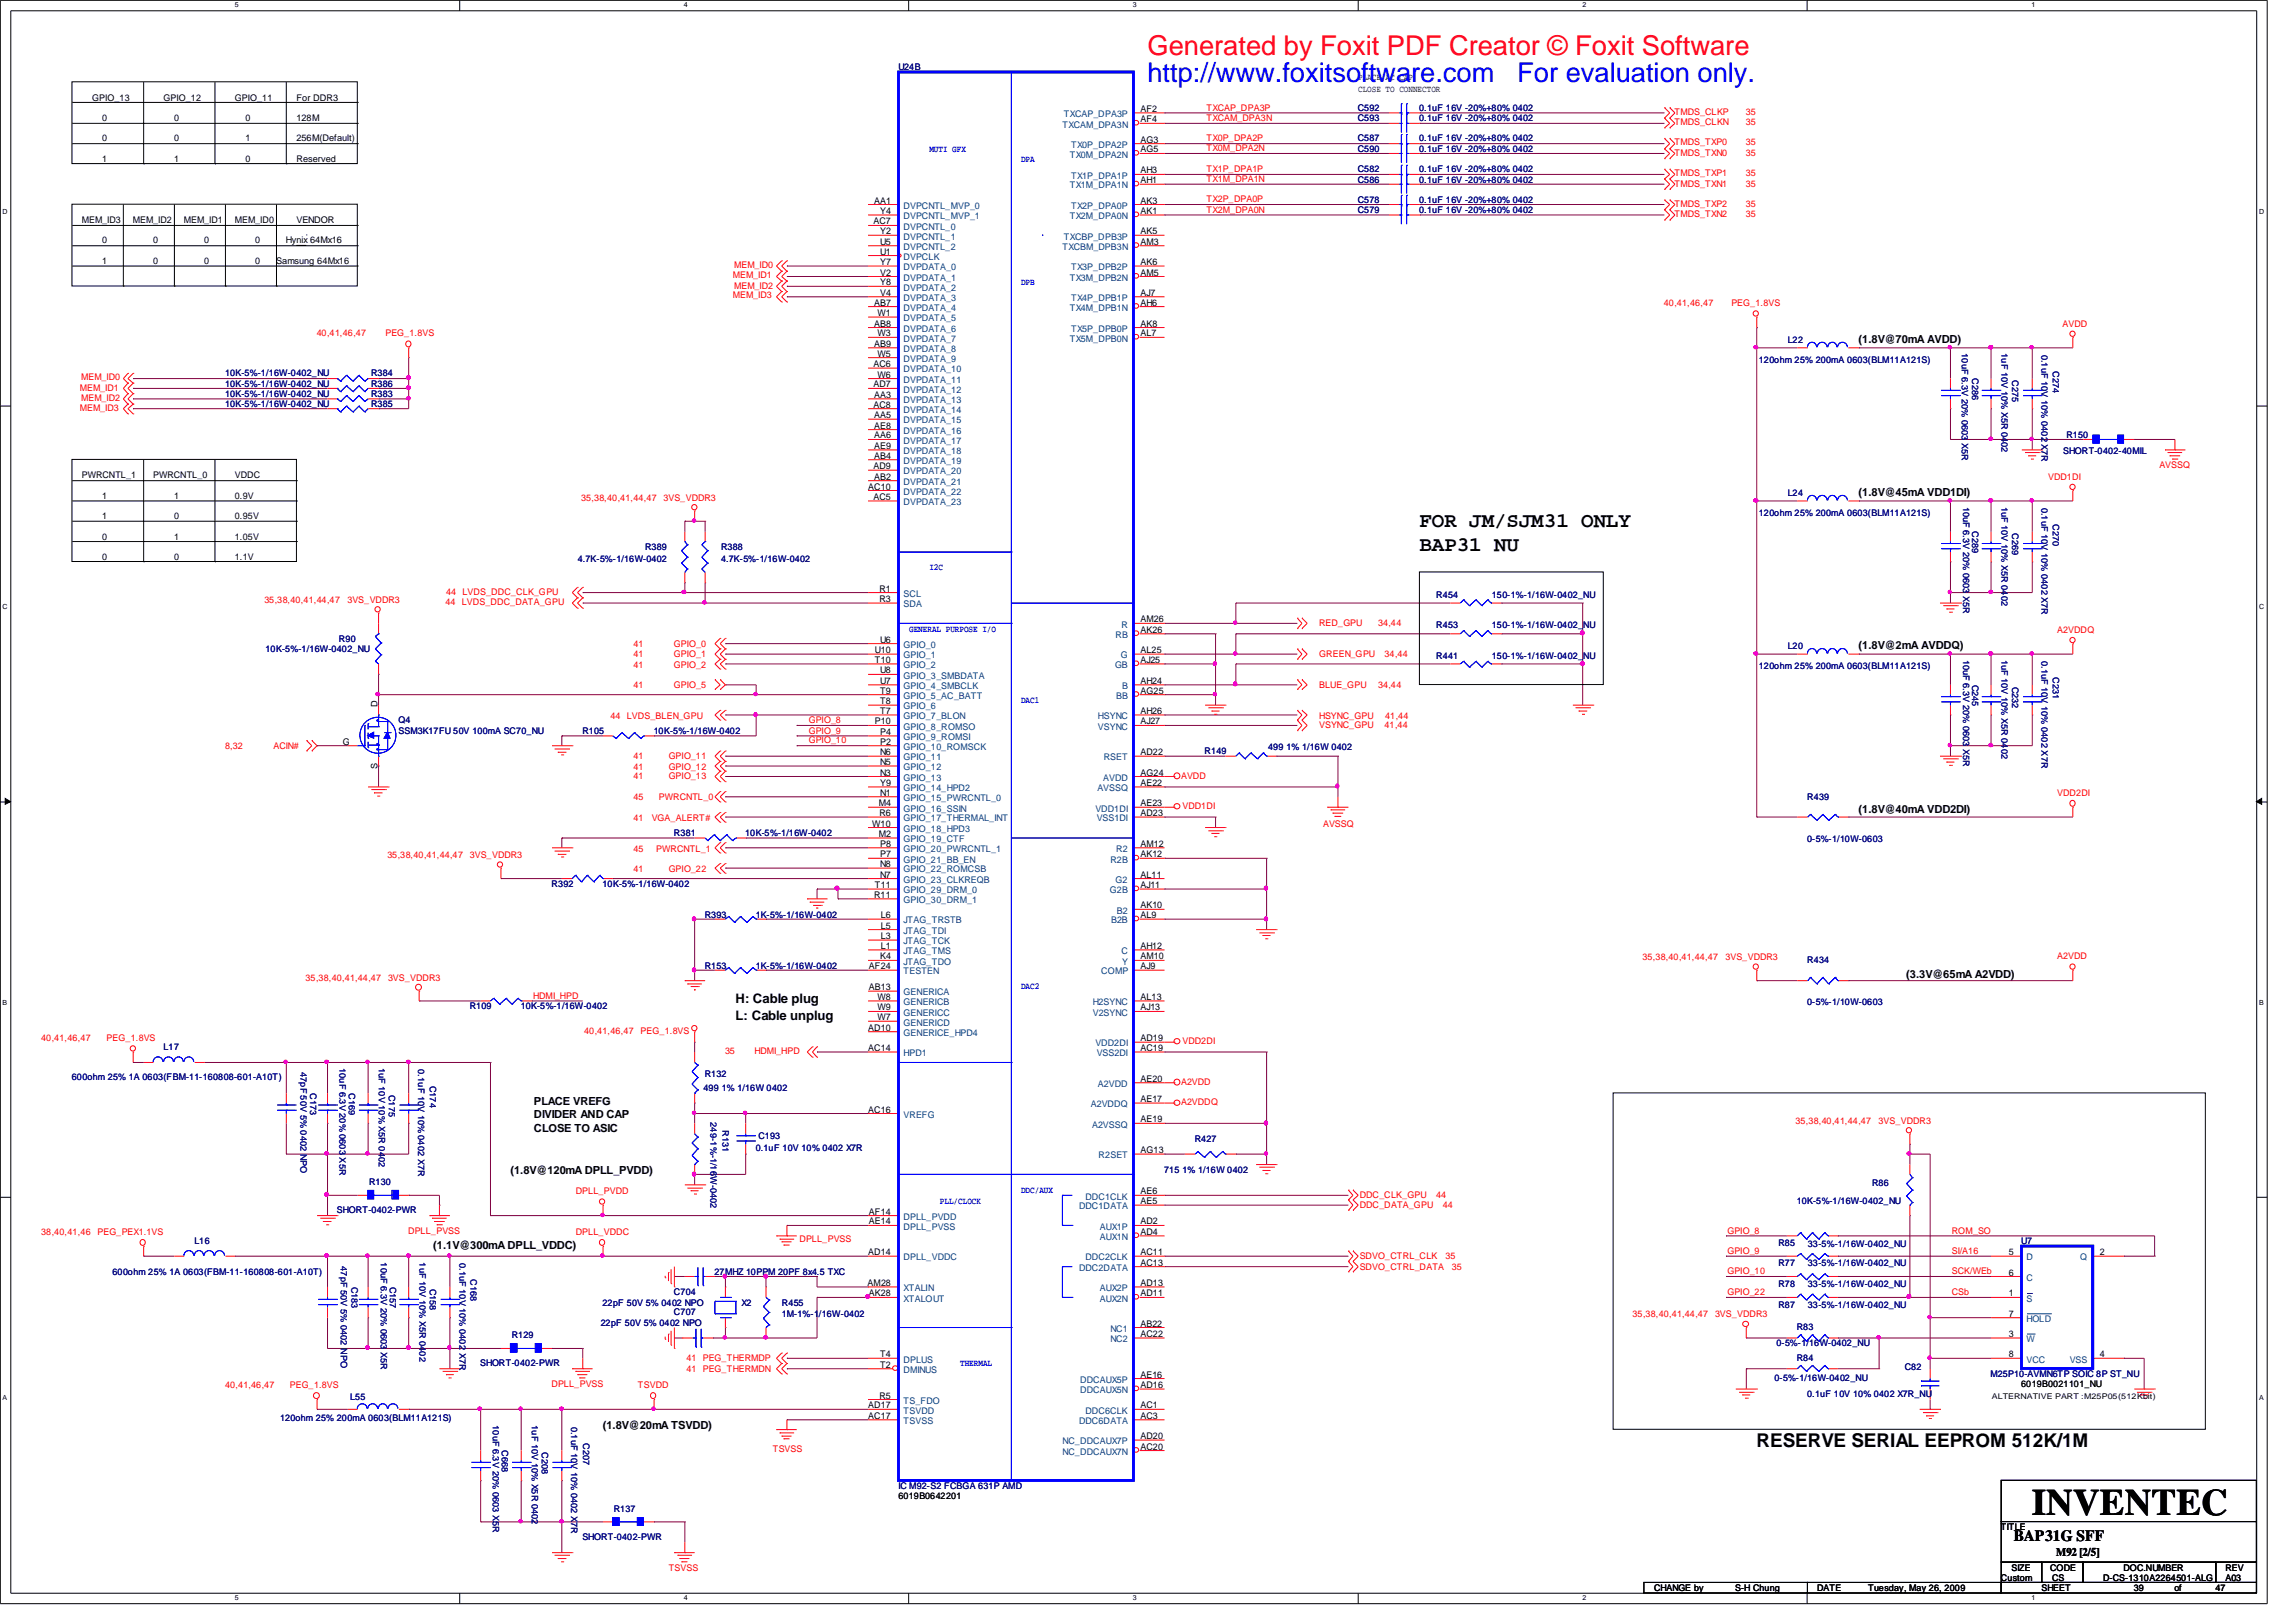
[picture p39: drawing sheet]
<svg xmlns="http://www.w3.org/2000/svg" width="297mm" height="210mm" viewBox="0 0 297 210" stroke-linecap="round" stroke-linejoin="round" font-family="sans-serif">
<defs><g id="words">
<text font-size="4.8" x="262.9" y="196">INVENTEC</text>
<text font-size="3.5" fill="#f00" x="148.5" y="7.1">Generated by Foxit PDF Creator © Foxit Software</text>
<g font-size="3.5" fill="#00f">
<text x="148.5" y="10.6">http://www.foxitsoftware.com</text>
<text x="196.3" y="10.6">For evaluation only.</text>
</g>
<g font-size="2.7">
<text x="183.6" y="68.2">FOR JM/SJM31 ONLY</text>
<text x="183.6" y="71.3">BAP31 NU</text>
</g>
<text font-size="2.5" x="227.2" y="187.2">RESERVE SERIAL EEPROM 512K/1M</text>
<text font-size="2" x="260.5" y="199.4">BAP31G SFF</text>
<g font-size="1.7">
<text x="95.2" y="129.8">H: Cable plug</text>
<text x="95.2" y="131.9">L: Cable unplug</text>
</g>
<text font-size="1.5" x="266" y="201.3">M92 [2/5]</text>
<g font-size="1.4">
<text x="240.5" y="44.4">(1.8V@70mA AVDD)</text>
<text x="240.5" y="64.2">(1.8V@45mA VDD1DI)</text>
<text x="240.5" y="84">(1.8V@2mA AVDDQ)</text>
<text x="240.5" y="105.2">(1.8V@40mA VDD2DI)</text>
<text x="246.6" y="126.5">(3.3V@65mA A2VDD)</text>
<text x="69.1" y="143">PLACE VREFG</text>
<text x="69.1" y="144.7">DIVIDER AND CAP</text>
<text x="69.1" y="146.4">CLOSE TO ASIC</text>
<text x="66" y="151.9">(1.8V@120mA DPLL_PVDD)</text>
<text x="56" y="161.6">(1.1V@300mA DPLL_VDDC)</text>
<text x="78" y="184.9">(1.8V@20mA TSVDD)</text>
</g>
<g font-size="1.2" fill="#000080">
<text x="116.2" y="9.1">U24B</text>
<text x="175.7" y="15.7">C593</text>
<text x="175.7" y="14.3">C592</text>
<text x="183.6" y="15.7">0.1uF 16V -20%+80% 0402</text>
<text x="183.6" y="14.3">0.1uF 16V -20%+80% 0402</text>
<text x="175.7" y="19.6">C590</text>
<text x="175.7" y="22.3">C582</text>
<text x="175.7" y="23.6">C586</text>
<text x="175.7" y="18.3">C587</text>
<text x="183.6" y="19.6">0.1uF 16V -20%+80% 0402</text>
<text x="183.6" y="22.3">0.1uF 16V -20%+80% 0402</text>
<text x="183.6" y="23.6">0.1uF 16V -20%+80% 0402</text>
<text x="183.6" y="18.3">0.1uF 16V -20%+80% 0402</text>
<text x="175.7" y="27.5">C579</text>
<text x="175.7" y="26.2">C578</text>
<text x="183.6" y="27.5">0.1uF 16V -20%+80% 0402</text>
<text x="183.6" y="26.2">0.1uF 16V -20%+80% 0402</text>
<text x="227.6" y="47">120ohm 25% 200mA 0603(BLM11A121S)</text>
<text x="231.3" y="44.4">L22</text>
<text x="253.8" y="45.7" transform="rotate(90 253.8 45.7)">10uF 6.3V 20% 0603 X5R</text>
<text x="259" y="45.7" transform="rotate(90 259 45.7)">1uF 10V 10% X5R 0402</text>
<text x="264.1" y="45.9" transform="rotate(90 264.1 45.9)">0.1uF 10V 10% 0402 X7R</text>
<text x="29.1" y="52.7">10K-5%-1/16W-0402_NU</text>
<text x="29.1" y="50">10K-5%-1/16W-0402_NU</text>
<text x="29.1" y="48.7">10K-5%-1/16W-0402_NU</text>
<text x="29.1" y="51.3">10K-5%-1/16W-0402_NU</text>
<text x="48" y="52.7">R385</text>
<text x="48" y="50">R386</text>
<text x="48" y="48.7">R384</text>
<text x="48" y="51.3">R383</text>
<text x="255.2" y="48.9" transform="rotate(90 255.2 48.9)">C286</text>
<text x="260.3" y="49.2" transform="rotate(90 260.3 49.2)">C275</text>
<text x="265.6" y="48" transform="rotate(90 265.6 48)">C274</text>
<text x="266.9" y="58.8">SHORT-0402-40MIL</text>
<text x="267.4" y="56.6">R150</text>
<text x="231.3" y="64.2">L24</text>
<text x="254" y="65.5" transform="rotate(90 254 65.5)">10uF 6.3V 20% 0603 X5R</text>
<text x="259" y="65.5" transform="rotate(90 259 65.5)">1uF 10V 10% X5R 0402</text>
<text x="264.1" y="65.7" transform="rotate(90 264.1 65.7)">0.1uF 10V 10% 0402 X7R</text>
<text x="83.5" y="71.1">R389</text>
<text x="93.3" y="71.1">R388</text>
<text x="227.6" y="66.8">120ohm 25% 200mA 0603(BLM11A121S)</text>
<text x="255.2" y="68.7" transform="rotate(90 255.2 68.7)">C289</text>
<text x="260.3" y="69" transform="rotate(90 260.3 69)">C269</text>
<text x="265.6" y="67.8" transform="rotate(90 265.6 67.8)">C270</text>
<text x="74.8" y="72.7">4.7K-5%-1/16W-0402</text>
<text x="93.3" y="72.7">4.7K-5%-1/16W-0402</text>
<text x="185.8" y="77.4">R454</text>
<text x="193" y="77.4">150-1%-1/16W-0402_NU</text>
<text x="43.9" y="83.1">R90</text>
<text x="185.8" y="81.3">R453</text>
<text x="193" y="81.3">150-1%-1/16W-0402_NU</text>
<text x="231.3" y="84">L20</text>
<text x="34.4" y="84.3">10K-5%-1/16W-0402_NU</text>
<text x="185.8" y="85.3">R441</text>
<text x="193" y="85.3">150-1%-1/16W-0402_NU</text>
<text x="227.6" y="86.6">120ohm 25% 200mA 0603(BLM11A121S)</text>
<text x="254" y="85.3" transform="rotate(90 254 85.3)">10uF 6.3V 20% 0603 X5R</text>
<text x="255.2" y="88.6" transform="rotate(90 255.2 88.6)">C245</text>
<text x="259" y="85.3" transform="rotate(90 259 85.3)">1uF 10V 10% X5R 0402</text>
<text x="260.3" y="88.8" transform="rotate(90 260.3 88.8)">C232</text>
<text x="264.1" y="85.5" transform="rotate(90 264.1 85.5)">0.1uF 10V 10% 0402 X7R</text>
<text x="265.6" y="87.6" transform="rotate(90 265.6 87.6)">C231</text>
<text x="51.6" y="93.6">Q4</text>
<text x="51.6" y="94.9">SSM3K17FU 50V 100mA SC70_NU</text>
<text x="75.3" y="94.9">R105</text>
<text x="84.6" y="94.9">10K-5%-1/16W-0402</text>
<text x="155.9" y="97.5">R149</text>
<text x="164.1" y="97">499 1% 1/16W 0402</text>
<text x="233.8" y="103.5">R439</text>
<text x="87.2" y="108.1">R381</text>
<text x="96.4" y="108.1">10K-5%-1/16W-0402</text>
<text x="233.8" y="108.9">0-5%-1/10W-0603</text>
<text x="71.4" y="114.7">R392</text>
<text x="78" y="114.7">10K-5%-1/16W-0402</text>
<text x="91.2" y="118.7">R393</text>
<text x="97.8" y="118.7">1K-5%-1/16W-0402</text>
<text x="91.2" y="125.3">R153</text>
<text x="97.8" y="125.3">1K-5%-1/16W-0402</text>
<text x="233.8" y="124.6">R434</text>
<text x="60.8" y="130.6">R109</text>
<text x="67.4" y="130.6">10K-5%-1/16W-0402</text>
<text x="233.8" y="130">0-5%-1/10W-0603</text>
<text x="21.2" y="135.9">L17</text>
<text x="9.3" y="139.8">600ohm 25% 1A 0603(FBM-11-160808-601-A10T)</text>
<text x="38.9" y="138.7" transform="rotate(90 38.9 138.7)">47pF 50V 5% 0402 NPO</text>
<text x="40.1" y="141.4" transform="rotate(90 40.1 141.4)">C173</text>
<text x="43.9" y="138.2" transform="rotate(90 43.9 138.2)">10uF 6.3V 20% 0603 X5R</text>
<text x="45.1" y="141.4" transform="rotate(90 45.1 141.4)">C169</text>
<text x="49" y="138.2" transform="rotate(90 49 138.2)">1uF 10V 10% X5R 0402</text>
<text x="50.3" y="141.6" transform="rotate(90 50.3 141.6)">C175</text>
<text x="54.1" y="138.3" transform="rotate(90 54.1 138.3)">0.1uF 10V 10% 0402 X7R</text>
<text x="55.6" y="140.5" transform="rotate(90 55.6 140.5)">C174</text>
<text x="91" y="141.1">499 1% 1/16W 0402</text>
<text x="91.2" y="139.3">R132</text>
<text x="91.9" y="145.2" transform="rotate(90 91.9 145.2)">249-1%-1/16W-0402</text>
<text x="93.5" y="146.2" transform="rotate(90 93.5 146.2)">R131</text>
<text x="97.8" y="148.9">0.1uF 10V 10% 0402 X7R</text>
<text x="98.1" y="147.3">C193</text>
<text x="154.6" y="147.7">R427</text>
<text x="47.7" y="153.3">R130</text>
<text x="150.6" y="151.7">715 1% 1/16W 0402</text>
<text x="232.5" y="155.7">10K-5%-1/16W-0402_NU</text>
<text x="242.2" y="153.4">R86</text>
<text x="25.1" y="161">L16</text>
<text x="43.6" y="157">SHORT-0402-PWR</text>
<text x="230.1" y="161.2">R85</text>
<text x="233.9" y="161.4">33-5%-1/16W-0402_NU</text>
<text x="261.5" y="161">U7</text>
<text x="14.6" y="164.9">600ohm 25% 1A 0603(FBM-11-160808-601-A10T)</text>
<text x="44.1" y="163.8" transform="rotate(90 44.1 163.8)">47pF 50V 5% 0402 NPO</text>
<text x="45.5" y="166.5" transform="rotate(90 45.5 166.5)">C183</text>
<text x="49.3" y="163.3" transform="rotate(90 49.3 163.3)">10uF 6.3V 20% 0603 X5R</text>
<text x="50.5" y="166.5" transform="rotate(90 50.5 166.5)">C157</text>
<text x="54.3" y="163.3" transform="rotate(90 54.3 163.3)">1uF 10V 10% X5R 0402</text>
<text x="55.6" y="166.7" transform="rotate(90 55.6 166.7)">C158</text>
<text x="59.4" y="163.4" transform="rotate(90 59.4 163.4)">0.1uF 10V 10% 0402 X7R</text>
<text x="60.9" y="165.5" transform="rotate(90 60.9 165.5)">C168</text>
<text x="87.2" y="167.6">C704</text>
<text x="92.4" y="164.9">27MHZ 10PPM 20PF 8x4.5 TXC</text>
<text x="230.1" y="166.5">R78</text>
<text x="230.1" y="163.8">R77</text>
<text x="233.9" y="166.5">33-5%-1/16W-0402_NU</text>
<text x="233.9" y="163.8">33-5%-1/16W-0402_NU</text>
<text x="66.2" y="173.1">R129</text>
<text x="77.7" y="171.5">22pF 50V 5% 0402 NPO</text>
<text x="78" y="168.9">22pF 50V 5% 0402 NPO</text>
<text x="87.2" y="170.2">C707</text>
<text x="95.9" y="168.9">X2</text>
<text x="101.2" y="168.9">R455</text>
<text x="101.2" y="170.4">1M-1%-1/16W-0402</text>
<text x="230.1" y="169.2">R87</text>
<text x="232.5" y="172">R83</text>
<text x="233.9" y="169.2">33-5%-1/16W-0402_NU</text>
<text x="62.1" y="176.8">SHORT-0402-PWR</text>
<text x="229.6" y="178.6">0-5%-1/16W-0402_NU</text>
<text x="229.8" y="174.2">0-5%-1/16W-0402_NU</text>
<text x="232.5" y="176">R84</text>
<text x="246.4" y="177.3">C82</text>
<text x="257.5" y="178.1">M25P10-AVMN6TP SOIC 8P ST_NU</text>
<text x="36.2" y="183.8">120ohm 25% 200mA 0603(BLM11A121S)</text>
<text x="45.3" y="181.2">L55</text>
<text x="63.7" y="184.4" transform="rotate(90 63.7 184.4)">10uF 6.3V 20% 0603 X5R</text>
<text x="68.8" y="184.4" transform="rotate(90 68.8 184.4)">1uF 10V 10% X5R 0402</text>
<text x="73.9" y="184.6" transform="rotate(90 73.9 184.6)">0.1uF 10V 10% 0402 X7R</text>
<text x="233.8" y="180.8">0.1uF 10V 10% 0402 X7R_NU</text>
<text x="64.9" y="187.6" transform="rotate(90 64.9 187.6)">C668</text>
<text x="70.1" y="187.9" transform="rotate(90 70.1 187.9)">C208</text>
<text x="75.4" y="186.7" transform="rotate(90 75.4 186.7)">C207</text>
<text x="79.4" y="195.6">R137</text>
<text x="116.2" y="192.6">IC M92-S2 FCBGA 631P AMD</text>
<text x="75.3" y="199.2">SHORT-0402-PWR</text>
</g>
<g font-size="1.2">
<text x="175.7" y="10.4">PLACE AC CAP</text>
<text x="175.7" y="11.9">CLOSE TO CONNECTOR</text>
<text x="11.9" y="13">GPIO_13</text>
<text x="13.2" y="15.7">0</text>
<text x="21.2" y="13">GPIO_12</text>
<text x="22.5" y="15.7">0</text>
<text x="30.4" y="13">GPIO_11</text>
<text x="31.7" y="15.7">0</text>
<text x="38.4" y="13">For DDR3</text>
<text x="38.4" y="15.7">128M</text>
<text x="147.6" y="14.5">AF2</text>
<text x="147.6" y="15.8">AF4</text>
<text x="13.2" y="20.9">1</text>
<text x="13.2" y="18.3">0</text>
<text x="22.5" y="18.3">0</text>
<text x="22.5" y="20.9">1</text>
<text x="31.7" y="18.3">1</text>
<text x="31.7" y="20.9">0</text>
<text x="38.4" y="18.3">256M(Default)</text>
<text x="38.4" y="20.9">Reserved</text>
<text x="147.6" y="19.7">AG5</text>
<text x="147.6" y="18.5">AG3</text>
<text x="147.6" y="23.7">AH1</text>
<text x="147.6" y="22.4">AH3</text>
<text x="10.6" y="28.9">MEM_ID3</text>
<text x="17.2" y="28.9">MEM_ID2</text>
<text x="23.8" y="28.9">MEM_ID1</text>
<text x="30.4" y="28.9">MEM_ID0</text>
<text x="38.4" y="28.9">VENDOR</text>
<text x="113" y="29">AC7</text>
<text x="113.1" y="26.3">AA1</text>
<text x="113.9" y="27.7">Y4</text>
<text x="147.6" y="27.7">AK1</text>
<text x="147.6" y="26.3">AK3</text>
<text x="13.2" y="31.5">0</text>
<text x="13.2" y="34.1">1</text>
<text x="19.8" y="31.5">0</text>
<text x="19.8" y="34.1">0</text>
<text x="26.4" y="31.5">0</text>
<text x="26.4" y="34.1">0</text>
<text x="33" y="31.5">0</text>
<text x="33" y="34.1">0</text>
<text x="35.7" y="34.1">Samsung 64Mx16</text>
<text x="37" y="31.5">Hynix 64Mx16</text>
<text x="113.9" y="32.9">U1</text>
<text x="113.9" y="30.3">Y2</text>
<text x="113.9" y="31.7">U5</text>
<text x="113.9" y="34.3">Y7</text>
<text x="113.9" y="35.6">V2</text>
<text x="147.6" y="35.6">AM5</text>
<text x="147.6" y="34.3">AK6</text>
<text x="147.6" y="30.3">AK5</text>
<text x="147.6" y="31.7">AM3</text>
<text x="113.1" y="39.5">AB7</text>
<text x="113.5" y="40.9">W1</text>
<text x="113.9" y="36.9">Y8</text>
<text x="113.9" y="38.3">V4</text>
<text x="147.6" y="39.5">AH6</text>
<text x="147.6" y="38.3">AJ7</text>
<text x="113" y="47.5">AC6</text>
<text x="113.1" y="42.2">AB8</text>
<text x="113.1" y="44.9">AB9</text>
<text x="113.5" y="43.5">W3</text>
<text x="113.5" y="46.1">W5</text>
<text x="147.6" y="43.5">AL7</text>
<text x="147.6" y="42.2">AK8</text>
<text x="113" y="50.1">AD7</text>
<text x="113" y="52.7">AC8</text>
<text x="113.1" y="51.5">AA3</text>
<text x="113.5" y="48.9">W6</text>
<text x="113.1" y="54.1">AA5</text>
<text x="113.1" y="55.5">AE8</text>
<text x="113.1" y="56.7">AA6</text>
<text x="113.1" y="58.1">AE9</text>
<text x="113.1" y="59.4">AB4</text>
<text x="10.6" y="61.9">PWRCNTL_1</text>
<text x="13.2" y="64.5">1</text>
<text x="19.8" y="61.9">PWRCNTL_0</text>
<text x="22.5" y="64.5">1</text>
<text x="30.4" y="61.9">VDDC</text>
<text x="30.4" y="64.5">0.9V</text>
<text x="112.3" y="63.3">AC10</text>
<text x="113" y="60.7">AD9</text>
<text x="113" y="64.7">AC5</text>
<text x="113.1" y="62.1">AB2</text>
<text x="13.2" y="69.8">0</text>
<text x="13.2" y="67.1">1</text>
<text x="22.5" y="67.1">0</text>
<text x="22.5" y="69.8">1</text>
<text x="30.4" y="67.1">0.95V</text>
<text x="30.4" y="69.8">1.05V</text>
<text x="13.2" y="72.5">0</text>
<text x="22.5" y="72.5">0</text>
<text x="30.4" y="72.5">1.1V</text>
<text x="113.8" y="76.5">R1</text>
<text x="113.8" y="77.9">R3</text>
<text x="113.9" y="83.1">U6</text>
<text x="147.6" y="80.5">AM26</text>
<text x="147.6" y="81.9">AK26</text>
<text x="113.2" y="84.5">U10</text>
<text x="113.2" y="85.8">T10</text>
<text x="113.9" y="87.1">U8</text>
<text x="113.9" y="88.5">U7</text>
<text x="113.9" y="89.7">T9</text>
<text x="147.6" y="84.5">AL25</text>
<text x="147.6" y="85.8">AJ25</text>
<text x="147.6" y="88.5">AH24</text>
<text x="147.6" y="89.7">AG25</text>
<text x="48.8" y="91.5" transform="rotate(-90 48.8 91.5)">D</text>
<text x="113.2" y="93.7">P10</text>
<text x="113.9" y="91.1">T8</text>
<text x="113.9" y="92.4">T7</text>
<text x="113.9" y="95.1">P4</text>
<text x="147.6" y="92.4">AH26</text>
<text x="147.6" y="93.7">AJ27</text>
<text x="44.4" y="96.4">G</text>
<text x="48.8" y="99.5" transform="rotate(-90 48.8 99.5)">S</text>
<text x="113.9" y="96.4">P2</text>
<text x="113.9" y="97.7">N6</text>
<text x="113.9" y="99">N5</text>
<text x="113.9" y="100.3">N3</text>
<text x="113.9" y="101.7">Y9</text>
<text x="147.6" y="100.3">AG24</text>
<text x="147.6" y="101.7">AE22</text>
<text x="147.6" y="97.7">AD22</text>
<text x="112.9" y="106.9">W10</text>
<text x="113.7" y="104.3">M4</text>
<text x="113.8" y="105.6">R6</text>
<text x="113.9" y="103">N1</text>
<text x="147.6" y="105.6">AD23</text>
<text x="147.6" y="104.3">AE23</text>
<text x="113.7" y="108.3">M2</text>
<text x="113.9" y="109.6">P8</text>
<text x="113.9" y="110.9">P7</text>
<text x="113.9" y="112.2">N8</text>
<text x="113.9" y="113.5">N7</text>
<text x="147.6" y="110.9">AK12</text>
<text x="147.6" y="113.5">AL11</text>
<text x="147.6" y="109.6">AM12</text>
<text x="113.1" y="116.2">R11</text>
<text x="113.2" y="114.9">T11</text>
<text x="114" y="118.8">L6</text>
<text x="147.6" y="117.5">AK10</text>
<text x="147.6" y="118.8">AL9</text>
<text x="147.6" y="114.9">AJ11</text>
<text x="112.4" y="125.4">AF24</text>
<text x="113.9" y="124.1">K4</text>
<text x="114" y="121.5">L3</text>
<text x="114" y="120.1">L5</text>
<text x="114" y="122.8">L1</text>
<text x="147.6" y="122.8">AH12</text>
<text x="147.6" y="125.4">AJ9</text>
<text x="147.6" y="124.1">AM10</text>
<text x="112.4" y="128.1">AB13</text>
<text x="113.5" y="129.4">W8</text>
<text x="113.5" y="130.7">W9</text>
<text x="113.5" y="132">W7</text>
<text x="147.6" y="129.4">AL13</text>
<text x="147.6" y="130.7">AJ13</text>
<text x="112.3" y="133.4">AD10</text>
<text x="112.3" y="136">AC14</text>
<text x="147.6" y="136">AC19</text>
<text x="147.6" y="134.7">AD19</text>
<text x="112.3" y="143.9">AC16</text>
<text x="147.6" y="142.6">AE17</text>
<text x="147.6" y="140">AE20</text>
<text x="147.6" y="149.2">AG13</text>
<text x="147.6" y="145.2">AE19</text>
<text x="147.6" y="155.8">AE5</text>
<text x="147.6" y="154.5">AE6</text>
<text x="112.4" y="157.1">AF14</text>
<text x="112.4" y="158.4">AE14</text>
<text x="147.6" y="159.8">AD4</text>
<text x="147.6" y="158.4">AD2</text>
<text x="112.3" y="166.4">AM28</text>
<text x="112.3" y="162.4">AD14</text>
<text x="112.4" y="167.7">AK28</text>
<text x="147.6" y="167.7">AD11</text>
<text x="147.6" y="166.4">AD13</text>
<text x="147.6" y="163.7">AC13</text>
<text x="147.6" y="162.4">AC11</text>
<text x="259.9" y="167.7">1</text>
<text x="259.9" y="162.4">5</text>
<text x="259.9" y="165">6</text>
<text x="271.7" y="162.4">2</text>
<text x="147.6" y="171.6">AB22</text>
<text x="147.6" y="173">AC22</text>
<text x="259.9" y="170.3">7</text>
<text x="259.9" y="173">3</text>
<text x="113.9" y="177">T2</text>
<text x="113.9" y="175.6">T4</text>
<text x="147.6" y="179.6">AD16</text>
<text x="147.6" y="178.2">AE16</text>
<text x="259.9" y="175.6">8</text>
<text x="261.5" y="179.4">6019B0021101_NU</text>
<text x="271.7" y="175.6">4</text>
<text x="112.3" y="182.2">AD17</text>
<text x="112.3" y="183.6">AC17</text>
<text x="113.8" y="180.9">R5</text>
<text x="147.6" y="183.6">AC3</text>
<text x="147.6" y="182.2">AC1</text>
<text x="147.6" y="187.5">AC20</text>
<text x="147.6" y="186.2">AD20</text>
<text x="116.2" y="194">6019B0642201</text>
<text x="258.9" y="198">TITLE</text>
<text x="260.2" y="203.2">SIZE</text>
<text x="265.2" y="203.2">CODE</text>
<text x="274.7" y="203.2">DOC.NUMBER</text>
<text x="287.9" y="203.2">REV</text>
<text x="214" y="205.8">CHANGE by</text>
<text x="224.5" y="205.8">S-H Chung</text>
<text x="235.1" y="205.8">DATE</text>
<text x="241.7" y="205.8">Tuesday, May 26, 2009</text>
<text x="258.9" y="204.6">Custom</text>
<text x="264.1" y="205.8">SHEET</text>
<text x="265.5" y="204.6">CS</text>
<text x="272.1" y="204.6">D-CS-1310A2264501-ALG</text>
<text x="276.1" y="205.8">39</text>
<text x="281.3" y="205.8">of</text>
<text x="286.7" y="205.8">47</text>
<text x="287.9" y="204.6">A03</text>
</g>
<g font-size="1.2" fill="#004080">
<text x="137.5" y="16.5">TXCAM_DPA3N</text>
<text x="137.7" y="15.2">TXCAP_DPA3P</text>
<text x="138.4" y="20.4">TX0M_DPA2N</text>
<text x="138.6" y="19.1">TX0P_DPA2P</text>
<text x="138.6" y="23.1">TX1P_DPA1P</text>
<text x="116.9" y="29.7">DVPCNTL_0</text>
<text x="116.9" y="27">DVPCNTL_MVP_0</text>
<text x="116.9" y="28.4">DVPCNTL_MVP_1</text>
<text x="138.4" y="24.4">TX1M_DPA1N</text>
<text x="138.4" y="28.4">TX2M_DPA0N</text>
<text x="138.6" y="27">TX2P_DPA0P</text>
<text x="116.9" y="33.6">DVPCLK</text>
<text x="116.9" y="31">DVPCNTL_1</text>
<text x="116.9" y="32.3">DVPCNTL_2</text>
<text x="116.9" y="35">DVPDATA_0</text>
<text x="137.5" y="32.3">TXCBM_DPB3N</text>
<text x="137.7" y="31">TXCBP_DPB3P</text>
<text x="138.6" y="35">TX3P_DPB2P</text>
<text x="116.9" y="36.3">DVPDATA_1</text>
<text x="116.9" y="37.6">DVPDATA_2</text>
<text x="116.9" y="38.9">DVPDATA_3</text>
<text x="116.9" y="40.2">DVPDATA_4</text>
<text x="116.9" y="41.6">DVPDATA_5</text>
<text x="138.4" y="36.3">TX3M_DPB2N</text>
<text x="138.4" y="40.2">TX4M_DPB1N</text>
<text x="138.6" y="38.9">TX4P_DPB1P</text>
<text x="116.9" y="42.9">DVPDATA_6</text>
<text x="116.9" y="44.2">DVPDATA_7</text>
<text x="116.9" y="45.6">DVPDATA_8</text>
<text x="116.9" y="46.8">DVPDATA_9</text>
<text x="138.4" y="44.2">TX5M_DPB0N</text>
<text x="138.6" y="42.9">TX5P_DPB0P</text>
<text x="116.9" y="48.2">DVPDATA_10</text>
<text x="116.9" y="49.5">DVPDATA_11</text>
<text x="116.9" y="50.8">DVPDATA_12</text>
<text x="116.9" y="52.2">DVPDATA_13</text>
<text x="116.9" y="53.4">DVPDATA_14</text>
<text x="116.9" y="54.8">DVPDATA_15</text>
<text x="116.9" y="56.1">DVPDATA_16</text>
<text x="116.9" y="57.4">DVPDATA_17</text>
<text x="116.9" y="58.8">DVPDATA_18</text>
<text x="116.9" y="60">DVPDATA_19</text>
<text x="116.9" y="61.4">DVPDATA_20</text>
<text x="116.9" y="62.7">DVPDATA_21</text>
<text x="116.9" y="64">DVPDATA_22</text>
<text x="116.9" y="65.4">DVPDATA_23</text>
<text x="116.9" y="77.2">SCL</text>
<text x="116.9" y="83.8">GPIO_0</text>
<text x="116.9" y="78.6">SDA</text>
<text x="144.3" y="82.6">RB</text>
<text x="145.1" y="81.2">R</text>
<text x="116.9" y="85.2">GPIO_1</text>
<text x="116.9" y="86.4">GPIO_2</text>
<text x="116.9" y="87.8">GPIO_3_SMBDATA</text>
<text x="116.9" y="89.2">GPIO_4_SMBCLK</text>
<text x="144.3" y="86.4">GB</text>
<text x="145" y="85.2">G</text>
<text x="145.2" y="89.2">B</text>
<text x="116.9" y="90.4">GPIO_5_AC_BATT</text>
<text x="116.9" y="91.8">GPIO_6</text>
<text x="116.9" y="93">GPIO_7_BLON</text>
<text x="116.9" y="94.4">GPIO_8_ROMSO</text>
<text x="116.9" y="95.8">GPIO_9_ROMSI</text>
<text x="142.1" y="93">HSYNC</text>
<text x="142.1" y="94.4">VSYNC</text>
<text x="144.4" y="90.4">BB</text>
<text x="116.9" y="97">GPIO_10_ROMSCK</text>
<text x="116.9" y="98.4">GPIO_11</text>
<text x="116.9" y="99.7">GPIO_12</text>
<text x="116.9" y="101">GPIO_13</text>
<text x="142.7" y="101">AVDD</text>
<text x="142.8" y="98.4">RSET</text>
<text x="116.9" y="102.4">GPIO_14_HPD2</text>
<text x="116.9" y="103.6">GPIO_15_PWRCNTL_0</text>
<text x="116.9" y="105">GPIO_16_SSIN</text>
<text x="116.9" y="106.3">GPIO_17_THERMAL_INT</text>
<text x="116.9" y="107.6">GPIO_18_HPD3</text>
<text x="141.7" y="105">VDD1DI</text>
<text x="141.9" y="106.3">VSS1DI</text>
<text x="142" y="102.4">AVSSQ</text>
<text x="116.9" y="109">GPIO_19_CTF</text>
<text x="116.9" y="110.2">GPIO_20_PWRCNTL_1</text>
<text x="116.9" y="111.6">GPIO_21_BB_EN</text>
<text x="116.9" y="112.9">GPIO_22_ROMCSB</text>
<text x="143.7" y="111.6">R2B</text>
<text x="144.4" y="110.2">R2</text>
<text x="116.9" y="114.2">GPIO_23_CLKREQB</text>
<text x="116.9" y="119.5">JTAG_TRSTB</text>
<text x="116.9" y="115.6">GPIO_29_DRM_0</text>
<text x="116.9" y="116.8">GPIO_30_DRM_1</text>
<text x="143.6" y="115.6">G2B</text>
<text x="143.8" y="119.5">B2B</text>
<text x="144.3" y="114.2">G2</text>
<text x="144.5" y="118.2">B2</text>
<text x="116.9" y="122.2">JTAG_TCK</text>
<text x="116.9" y="120.8">JTAG_TDI</text>
<text x="116.9" y="124.8">JTAG_TDO</text>
<text x="116.9" y="123.4">JTAG_TMS</text>
<text x="145.1" y="123.4">C</text>
<text x="145.2" y="124.8">Y</text>
<text x="116.9" y="128.8">GENERICA</text>
<text x="116.9" y="130">GENERICB</text>
<text x="116.9" y="131.4">GENERICC</text>
<text x="116.9" y="126.1">TESTEN</text>
<text x="141.4" y="130">H2SYNC</text>
<text x="141.4" y="131.4">V2SYNC</text>
<text x="142.5" y="126.1">COMP</text>
<text x="116.9" y="132.7">GENERICD</text>
<text x="116.9" y="134">GENERICE_HPD4</text>
<text x="116.9" y="136.7">HPD1</text>
<text x="141.7" y="135.4">VDD2DI</text>
<text x="141.9" y="136.7">VSS2DI</text>
<text x="141.1" y="143.3">A2VDDQ</text>
<text x="142.1" y="140.6">A2VDD</text>
<text x="116.9" y="144.6">VREFG</text>
<text x="141.3" y="145.9">A2VSSQ</text>
<text x="142.1" y="149.9">R2SET</text>
<text x="140.4" y="155.2">DDC1CLK</text>
<text x="116.9" y="157.8">DPLL_PVDD</text>
<text x="116.9" y="159.1">DPLL_PVSS</text>
<text x="139.6" y="156.5">DDC1DATA</text>
<text x="142.3" y="160.4">AUX1N</text>
<text x="142.3" y="159.1">AUX1P</text>
<text x="116.9" y="163.1">DPLL_VDDC</text>
<text x="116.9" y="167">XTALIN</text>
<text x="139.6" y="164.4">DDC2DATA</text>
<text x="140.4" y="163.1">DDC2CLK</text>
<text x="142.3" y="167">AUX2P</text>
<text x="262.2" y="163.1">D</text>
<text x="262.2" y="165.7">C</text>
<text x="269.1" y="163.1">Q</text>
<text x="116.9" y="168.4">XTALOUT</text>
<text x="142.3" y="168.4">AUX2N</text>
<text x="143.7" y="172.3">NC1</text>
<text x="143.7" y="173.7">NC2</text>
<text x="262.2" y="168.4">S</text>
<text x="262.2" y="171">HOLD</text>
<text x="262.2" y="173.7">W</text>
<text x="116.9" y="177.6">DMINUS</text>
<text x="116.9" y="176.3">DPLUS</text>
<text x="139.8" y="178.9">DDCAUX5P</text>
<text x="262.2" y="176.3">VCC</text>
<text x="267.8" y="176.3">VSS</text>
<text x="116.9" y="181.6">TS_FDO</text>
<text x="116.9" y="182.9">TSVDD</text>
<text x="116.9" y="184.2">TSVSS</text>
<text x="139.6" y="184.2">DDC6DATA</text>
<text x="139.8" y="180.3">DDCAUX5N</text>
<text x="140.4" y="182.9">DDC6CLK</text>
<text x="137.5" y="188.2">NC_DDCAUX7N</text>
<text x="137.5" y="186.9">NC_DDCAUX7P</text>
</g>
<g font-size="1.2" fill="#f00">
<text x="156.1" y="14.3">TXCAP_DPA3P</text>
<text x="156.1" y="15.7">TXCAM_DPA3N</text>
<text x="216.6" y="14.9">TMDS_CLKP</text>
<text x="216.6" y="16.2">TMDS_CLKN</text>
<text x="225.9" y="14.9">35</text>
<text x="225.9" y="16.2">35</text>
<text x="156.1" y="18.3">TX0P_DPA2P</text>
<text x="156.1" y="19.6">TX0M_DPA2N</text>
<text x="156.1" y="22.3">TX1P_DPA1P</text>
<text x="156.1" y="23.5">TX1M_DPA1N</text>
<text x="216.6" y="18.8">TMDS_TXP0</text>
<text x="216.6" y="20.2">TMDS_TXN0</text>
<text x="216.6" y="22.8">TMDS_TXP1</text>
<text x="225.9" y="18.8">35</text>
<text x="225.9" y="20.2">35</text>
<text x="225.9" y="22.8">35</text>
<text x="156.1" y="26.2">TX2P_DPA0P</text>
<text x="156.1" y="27.5">TX2M_DPA0N</text>
<text x="216.6" y="24.1">TMDS_TXN1</text>
<text x="216.6" y="26.8">TMDS_TXP2</text>
<text x="216.6" y="28.1">TMDS_TXN2</text>
<text x="225.9" y="24.1">35</text>
<text x="225.9" y="26.8">35</text>
<text x="225.9" y="28.1">35</text>
<text x="94.8" y="36">MEM_ID1</text>
<text x="95" y="34.7">MEM_ID0</text>
<text x="94.8" y="38.6">MEM_ID3</text>
<text x="95" y="37.3">MEM_ID2</text>
<text x="215.3" y="39.5">40,41,46,47</text>
<text x="224" y="39.5">PEG_1.8VS</text>
<text x="41" y="43.5">40,41,46,47</text>
<text x="49.9" y="43.5">PEG_1.8VS</text>
<text x="266.8" y="42.2">AVDD</text>
<text x="10.3" y="50.5">MEM_ID1</text>
<text x="10.3" y="53.2">MEM_ID3</text>
<text x="10.5" y="49.2">MEM_ID0</text>
<text x="10.5" y="51.8">MEM_ID2</text>
<text x="75.2" y="64.8">35,38,40,41,44,47</text>
<text x="85.8" y="64.8">3VS_VDDR3</text>
<text x="265" y="62.1">VDD1DI</text>
<text x="279.4" y="60.5">AVSSQ</text>
<text x="34.2" y="78">35,38,40,41,44,47</text>
<text x="45" y="78">3VS_VDDR3</text>
<text x="57.7" y="77">44</text>
<text x="59.9" y="77">LVDS_DDC_CLK_GPU</text>
<text x="57.7" y="78.2">44</text>
<text x="59.8" y="78.2">LVDS_DDC_DATA_GPU</text>
<text x="82" y="83.7">41</text>
<text x="87.2" y="83.7">GPIO_0</text>
<text x="170.7" y="81">RED_GPU</text>
<text x="178.3" y="81">34,44</text>
<text x="266.2" y="81.9">A2VDDQ</text>
<text x="82" y="85">41</text>
<text x="82" y="86.4">41</text>
<text x="82" y="89">41</text>
<text x="87.2" y="85">GPIO_1</text>
<text x="87.2" y="86.4">GPIO_2</text>
<text x="87.2" y="89">GPIO_5</text>
<text x="170.7" y="89">BLUE_GPU</text>
<text x="170.7" y="85">GREEN_GPU</text>
<text x="178.3" y="89">34,44</text>
<text x="179.1" y="85">34,44</text>
<text x="79" y="93">44</text>
<text x="81.1" y="93">LVDS_BLEN_GPU</text>
<text x="104.6" y="94.9">GPIO_9</text>
<text x="104.6" y="93.6">GPIO_8</text>
<text x="170.7" y="93">HSYNC_GPU</text>
<text x="170.7" y="94.2">VSYNC_GPU</text>
<text x="179.1" y="94.2">41,44</text>
<text x="179.2" y="93">41,44</text>
<text x="29.1" y="96.9">8,32</text>
<text x="35.4" y="96.9">ACIN#</text>
<text x="81.9" y="99.6">41</text>
<text x="81.9" y="98.2">41</text>
<text x="81.9" y="100.8">41</text>
<text x="86.5" y="99.6">GPIO_12</text>
<text x="86.5" y="98.2">GPIO_11</text>
<text x="86.5" y="100.8">GPIO_13</text>
<text x="104.6" y="96.2">GPIO_10</text>
<text x="152.8" y="100.8">AVDD</text>
<text x="81.9" y="106.2">41</text>
<text x="82" y="103.5">45</text>
<text x="84.3" y="106.2">VGA_ALERT#</text>
<text x="85.3" y="103.5">PWRCNTL_0</text>
<text x="153" y="104.6">VDD1DI</text>
<text x="171.2" y="106.9">AVSSQ</text>
<text x="266.2" y="103">VDD2DI</text>
<text x="50.1" y="111">35,38,40,41,44,47</text>
<text x="60.8" y="111">3VS_VDDR3</text>
<text x="81.9" y="110.2">45</text>
<text x="81.9" y="112.8">41</text>
<text x="84.9" y="110.2">PWRCNTL_1</text>
<text x="86.5" y="112.8">GPIO_22</text>
<text x="212.5" y="124.2">35,38,40,41,44,47</text>
<text x="223.2" y="124.2">3VS_VDDR3</text>
<text x="266.2" y="124.1">A2VDD</text>
<text x="39.5" y="126.9">35,38,40,41,44,47</text>
<text x="50.2" y="126.9">3VS_VDDR3</text>
<text x="69" y="129.2">HDMI_HPD</text>
<text x="5.3" y="134.7">40,41,46,47</text>
<text x="13.8" y="134.7">PEG_1.8VS</text>
<text x="75.6" y="133.8">40,41,46,47</text>
<text x="82.9" y="133.8">PEG_1.8VS</text>
<text x="93.8" y="136.4">35</text>
<text x="97.6" y="136.4">HDMI_HPD</text>
<text x="153" y="135">VDD2DI</text>
<text x="152.8" y="140.4">A2VDD</text>
<text x="152.8" y="143">A2VDDQ</text>
<text x="232.3" y="145.4">35,38,40,41,44,47</text>
<text x="243.1" y="145.4">3VS_VDDR3</text>
<text x="74.5" y="154.5">DPLL_PVDD</text>
<text x="175.9" y="155">DDC_CLK_GPU</text>
<text x="185.8" y="155">44</text>
<text x="5.3" y="159.8">38,40,41,46</text>
<text x="12.6" y="159.8">PEG_PEX1.1VS</text>
<text x="52.8" y="159.6">DPLL_PVSS</text>
<text x="74.5" y="159.8">DPLL_VDDC</text>
<text x="103.5" y="160.7">DPLL_PVSS</text>
<text x="175.9" y="156.3">DDC_DATA_GPU</text>
<text x="186.7" y="156.3">44</text>
<text x="223.5" y="159.6">GPIO_8</text>
<text x="252.5" y="159.6">ROM_SO</text>
<text x="175.9" y="164.3">SDVO_CTRL_DATA</text>
<text x="175.9" y="162.9">SDVO_CTRL_CLK</text>
<text x="187" y="162.9">35</text>
<text x="187.9" y="164.3">35</text>
<text x="223.5" y="162.2">GPIO_9</text>
<text x="223.5" y="164.8">GPIO_10</text>
<text x="223.5" y="167.6">GPIO_22</text>
<text x="252.5" y="162.2">SI/A16</text>
<text x="252.5" y="164.8">SCK/WEb</text>
<text x="252.5" y="167.6">CSb</text>
<text x="211.2" y="170.4">35,38,40,41,44,47</text>
<text x="221.9" y="170.4">3VS_VDDR3</text>
<text x="29.1" y="179.6">40,41,46,47</text>
<text x="37.5" y="179.6">PEG_1.8VS</text>
<text x="71.4" y="179.4">DPLL_PVSS</text>
<text x="82.5" y="179.6">TSVDD</text>
<text x="88.8" y="177.5">41</text>
<text x="88.8" y="176.1">41</text>
<text x="90.9" y="177.5">PEG_THERMDN</text>
<text x="90.9" y="176.1">PEG_THERMDP</text>
<text x="100" y="187.8">TSVSS</text>
<text x="86.5" y="203.2">TSVSS</text>
</g>
<g font-size="1.2" fill="#00f">
<text x="120.2" y="19.6">MUTI GFX</text>
<text x="132.1" y="20.9">DPA</text>
<text x="132.1" y="36.8">DPB</text>
<text x="120.2" y="73.7">I2C</text>
<text x="117.6" y="81.7">GENERAL PURPOSE I/O</text>
<text x="132.1" y="90.9">DAC1</text>
<text x="132.1" y="127.9">DAC2</text>
<text x="121.6" y="155.7">PLL/CLOCK</text>
<text x="132.1" y="154.3">DDC/AUX</text>
<text x="124.2" y="176.8">THERMAL</text>
</g>
<text font-size="1" x="257.7" y="180.9">ALTERNATIVE PART :M25P05(512Kbit)</text>
<g font-size=".9">
<text x="30.4" y=".9">5</text>
<text x="88.5" y=".9">4</text>
<text x="146.6" y=".9">3</text>
<text x="204.7" y=".9">2</text>
<text x="262.8" y=".9">1</text>
<text x=".3" y="27.7">D</text>
<text x="292.3" y="27.7">D</text>
<text x=".3" y="78.8">C</text>
<text x="292.3" y="78.8">C</text>
<text x=".3" y="130">B</text>
<text x="292.3" y="130">B</text>
<text x=".3" y="181.2">A</text>
<text x="292.3" y="181.2">A</text>
<text x="30.4" y="207">5</text>
<text x="88.5" y="207">4</text>
<text x="146.6" y="207">3</text>
<text x="204.7" y="207">2</text>
<text x="262.8" y="207">1</text>
</g>
</g></defs>
<path d="M0 0h293.3v207.5h-293.3zM1.4 1.4h290.6v204.7h-290.6z" fill="none" stroke="#000" stroke-width=".13"/>
<g fill="#fff">
<path d="M30.4 .2h.4v1h-.4z"/>
<path d="M30.4 206.2h.4v1.1h-.4z"/>
</g>
<path d="M59.5 0v1.4M59.5 206.1v1.4" fill="none" stroke="#000" stroke-width=".13"/>
<g fill="#fff">
<path d="M88.5 .2h.4v1h-.4z"/>
<path d="M88.5 206.2h.4v1.1h-.4z"/>
</g>
<path d="M117.6 0v1.4M117.6 206.1v1.4" fill="none" stroke="#000" stroke-width=".13"/>
<g fill="#fff">
<path d="M146.6 .2h.4v1h-.4z"/>
<path d="M146.6 206.2h.4v1.1h-.4z"/>
</g>
<path d="M175.7 0v1.4M175.7 206.1v1.4" fill="none" stroke="#000" stroke-width=".13"/>
<g fill="#fff">
<path d="M204.7 .2h.4v1h-.4z"/>
<path d="M204.7 206.2h.4v1.1h-.4z"/>
</g>
<path d="M233.8 0v1.4M233.8 206.1v1.4" fill="none" stroke="#000" stroke-width=".13"/>
<g fill="#fff">
<path d="M262.8 .2h.4v1h-.4z"/>
<path d="M262.8 206.2h.4v1.1h-.4z"/>
<path d="M.3 26.9h.6v1h-.6z"/>
<path d="M292.3 26.9h.6v1h-.6z"/>
<path d="M.3 78.1h.6v1h-.6z"/>
<path d="M292.3 78.1h.6v1h-.6z"/>
</g>
<path d="M0 52.5h1.4M292 52.5h1.3" fill="none" stroke="#000" stroke-width=".13"/>
<g fill="#fff">
<path d="M.3 129.3h.5v1h-.5z"/>
<path d="M292.3 129.3h.5v1h-.5z"/>
</g>
<path d="M0 103.8h1.4M292 103.8h1.3" fill="none" stroke="#000" stroke-width=".13"/>
<path d="M.7 103.3l.7 .4-.7 .4zM291.9 103.7l.7-.4v.8z" fill="#000" stroke="#000" stroke-width=".13"/>
<g fill="#fff">
<path d="M.3 180.4h.6v1h-.6z"/>
<path d="M292.3 180.4h.6v1h-.6z"/>
</g>
<g fill="none" stroke="#000" stroke-width=".13">
<path d="M9.3 10.6h36.9v10.6h-36.9zM9.4 13.3h36.9M9.4 16h36.9M9.4 18.6h36.9M18.6 10.6v10.6M27.8 10.6v10.6M37 10.6v10.6M46.3 13.3h.1M46.3 16h.1M46.3 18.6h.1M9.3 26.4h36.9v10.6h-36.9zM9.4 29.2h36.9"/>
<path d="M9.4 31.8h36.9M9.4 34.4h36.9M16 37h.1M16 26.5v10.5M18.6 21.2h.1M22.6 37h.1M22.6 26.5v10.5M27.8 21.2h.1M29.2 37h.1M29.2 26.5v10.5M35.8 37h.1M35.8 26.5v10.5"/>
<path d="M37 21.2h.1M38.4 31.7h1.2zM39.6 30.4h.1M46.3 29.2h.1M46.3 31.8h.1M46.3 34.4h.1M9.3 59.4h29.1v13.2h-29.1zM18.6 59.5v13.2M27.8 59.5v13.2M9.4 62.2h29M9.4 64.8h29M9.4 67.4h29"/>
<path d="M9.4 70.1h29M18.6 72.7h.1M27.8 72.7h.1M38.4 62.2h.1M38.4 64.8h.1M38.4 67.4h.1M38.4 70.1h.1M183.6 74h23.8v14.6h-23.8zM0 154.9h1.4M208.7 141.4h76.6v43.5h-76.6zM292 154.9h1.3M258.9 191.5h33v5.4h-33z"/>
<path d="M258.9 196.9h33v5.2h-33zM212.7 204.7h21.1v1.4h-21.1zM233.8 204.7h25.1v1.4h-25.1zM258.9 202.1h5.3v2.6h-5.3zM258.9 204.7h33v1.4h-33zM264.2 202.1h5.3v2.6h-5.3zM269.5 202.1h17.2v2.6h-17.2zM286.7 202.1h5.2v2.6h-5.2z"/>
</g>
<g fill="none" stroke="#800040" stroke-width=".13">
<path d="M150.7 14.6h.1M150.7 16h.1M150.7 18.6h.1M150.7 19.9h.1M150.7 14.6h29M150.7 16h29M150.7 18.6h29M150.7 19.9h29M183.7 14.6h.1M183.7 16h.1M183.7 18.6h.1M183.7 19.9h.1"/>
<path d="M183.7 14.6h31.6M183.7 16h31.6M183.7 18.6h31.6M183.7 19.9h31.6M101.8 34.4h.1M101.8 35.8h.1M101.8 37h.1M101.8 38.4h.1M101.8 34.4h10.5M101.8 35.8h10.5M101.8 37h10.5M101.8 38.4h10.5"/>
<path d="M150.7 22.6h.1M150.7 23.8h.1M150.7 26.5h.1M150.7 27.8h.1M150.7 22.6h29M150.7 23.8h29M150.7 26.5h29M150.7 27.8h29M183.7 22.6h.1M183.7 23.8h.1M183.7 26.5h.1M183.7 27.8h.1"/>
<path d="M183.7 22.6h31.6M183.7 23.8h31.6M183.7 26.5h31.6M183.7 27.8h31.6M17.2 49h.1M17.2 50.2h.1M17.2 52.9h.1M17.2 51.6h.1M17.2 50.2h25.2M17.2 51.6h25.2M17.2 52.9h25.2M17.2 49h25.2"/>
<path d="M49 50.2h.1M49 51.6h.1M49 52.9h.1M49 49h.1M49 50.2h3.9M49 51.6h3.9M49 49h3.9M52.9 49h.1M52.9 51.6h.1M52.9 46.3h.1M52.9 50.2h.1M52.9 46.3v6.6h-3.9"/>
<path d="M227.3 42.4h.1M227.3 45h.1M227.3 42.4v63.3M227.3 45h5.2M240.5 45h.1M240.5 45h27.7M252.3 45h.1M252.3 56.9h.1M252.3 52.9h.1M252.3 45v4M252.3 52.9v4M252.3 56.9h17.2"/>
<path d="M257.6 45h.1M257.6 56.9h.1M257.6 52.9h.1M257.6 45v4M257.6 52.9v4M262.9 45h.1M262.9 56.9h.1M262.9 52.9h.1M262.9 45v4M262.9 52.9v5.3M276.1 56.9h.1M276.1 56.9h5.3"/>
<path d="M75.4 78h.1M75.4 76.7h.1M75.4 78h36.9M75.4 76.7h36.9M88.6 75.4h.1M88.6 67.4h.1M88.6 76.7h.1M88.6 67.4v1.4M88.6 75.4v1.3M88.6 67.4h2.6M89.9 67.4h.1M91.2 78h.1"/>
<path d="M91.2 75.4h.1M91.2 67.4h.1M91.2 67.4v1.4M91.2 75.4v2.6M159.9 78h.1M159.9 78h27.8M159.9 78v2.6M194.3 78h.1M194.3 78h10.5M204.8 78h.1M204.8 78v13.2M227.3 64.8h.1"/>
<path d="M227.3 64.8h5.2M240.5 64.8h.1M240.5 64.8h27.7M252.3 64.8h.1M252.3 76.7h.1M252.3 72.7h.1M252.3 64.8v4M252.3 72.7v5.3M257.6 64.8h.1M257.6 72.7h.1M257.6 76.7h.1M257.6 64.8v4"/>
<path d="M257.6 72.7v4M262.9 64.8h.1M262.9 72.7h.1M262.9 72.7v4h-10.6M262.9 64.8v4M41 96.5h.1M41 96.5h4M49 99.1h.1M49 89.9h.1M49 87.2h.1M49 89.9h63.3M49 87.2v4"/>
<path d="M49 99.1v2.7M72.7 95.2h.1M72.7 95.2v1.3M72.7 95.2h5.3M84.6 95.2h.1M93.9 83.3h.1M93.9 84.6h.1M93.9 85.9h.1M93.9 99.1h.1M93.9 97.8h.1M93.9 88.6h.1M93.9 92.5h.1"/>
<path d="M93.9 88.6h3.9v1.3M93.9 84.6h18.4M93.9 92.5h18.4M93.9 85.9h18.4M93.9 97.8h18.4M93.9 83.3h18.4M93.9 99.1h18.4M97.8 92.5h.1M97.8 89.9h.1M97.8 92.5v2.7h-13.2M103.1 95.2h.1M103.1 93.9h.1"/>
<path d="M103.1 96.5h.1M103.1 93.9h9.2M103.1 96.5h9.2M103.1 95.2h9.2M150.7 92.5h.1M150.7 93.9h.1M150.7 89.9h.1M150.7 82h.1M150.7 85.9h.1M150.7 97.8h.1M150.7 80.6h.1M150.7 84.6h.1"/>
<path d="M150.7 88.6h.1M150.7 88.6h17.2M150.7 80.6h17.2M150.7 84.6h17.2M150.7 92.5h17.2M150.7 93.9h17.2M150.7 89.9h6.6M150.7 82h6.6M150.7 85.9h6.6M150.7 97.8h7.8M157.3 89.9h.1M157.3 82h.1"/>
<path d="M157.3 85.9h.1M157.3 82v9.2M159.9 88.6h.1M159.9 80.6h.1M159.9 84.6h.1M159.9 82h.1M159.9 85.9h.1M159.9 82h27.8M159.9 85.9h27.8M159.9 82v2.6M159.9 85.9v2.7M165.1 97.8h.1"/>
<path d="M165.1 97.8h8M173.1 97.8h.1M173.1 97.8v5.3M194.3 85.9h.1M194.3 82h.1M194.3 82h10.5M194.3 85.9h10.5M204.8 82h.1M204.8 85.9h.1M227.3 84.6h.1M227.3 84.6h5.2M240.5 84.6h.1"/>
<path d="M240.5 84.6h27.7M252.3 84.6h.1M252.3 92.5h.1M252.3 96.5h.1M252.3 84.6v4M252.3 92.5v5.3M257.6 84.6h.1M257.6 96.5h.1M257.6 92.5h.1M257.6 84.6v4M257.6 92.5v4M262.9 84.6h.1"/>
<path d="M262.9 92.5h.1M262.9 84.6v4M262.9 92.5v4h-10.6M64.8 113.7h.1M64.8 113.7h7.9M72.7 108.4h.1M72.7 108.4v1.3M72.7 108.4h17.2M79.3 113.7h.1M79.3 113.7h33M89.9 118.9h.1M89.9 118.9v8"/>
<path d="M89.9 118.9h2.6M93.9 109.7h.1M93.9 100.5h.1M93.9 105.7h.1M93.9 103.1h.1M93.9 112.3h.1M93.9 105.7h18.4M93.9 109.7h18.4M93.9 100.5h18.4M93.9 103.1h18.4M93.9 112.3h18.4M96.5 108.4h.1"/>
<path d="M96.5 108.4h15.8M99.1 118.9h.1M99.1 118.9h13.2M105.7 115h.1M105.7 115v1.3M105.7 115h6.6M108.4 115h.1M108.4 116.3h.1M108.4 116.3h3.9M108.4 115v1.3M150.7 105.7h.1M150.7 101.8h.1"/>
<path d="M150.7 115h.1M150.7 118.9h.1M150.7 111h.1M150.7 105.7h6.6M150.7 101.8h22.4M150.7 118.9h13.2M150.7 115h13.2M150.7 111h13.2M157.3 105.7h.1M157.3 105.7v1.4M163.9 111h.1M163.9 115h.1"/>
<path d="M163.9 118.9h.1M163.9 111v9.3M173.1 101.8h.1M227.3 105.7h.1M227.3 105.7h5.2M239.1 105.7h.1M239.1 105.7h29.1M17.2 137.5h.1M17.2 137.5h1.4M26.5 137.5h.1M26.5 137.5h37M37 137.5h.1"/>
<path d="M37 137.5v3.9M42.4 137.5h.1M42.4 137.5v3.9M47.6 137.5h.1M47.6 137.5v3.9M52.9 137.5h.1M52.9 137.5v3.9M54.2 129.5h.1M54.2 129.5h8M63.5 137.5h.1M63.5 137.5v19.8M68.8 129.5h.1"/>
<path d="M68.8 129.5h6.6M89.9 134.8h.1M89.9 125.5h.1M89.9 134.8v1.3M89.9 125.5h2.6M99.1 125.5h.1M99.1 125.5h13.2M105.7 136.1h.1M105.7 136.1h6.6M150.7 136.1h.1M150.7 136.1h13.2M163.9 136.1h.1"/>
<path d="M163.9 136.1v14.6M227.3 126.9h.1M227.3 126.9h5.2M239.1 126.9h.1M239.1 126.9h29.1M37 149.3h.1M37 145.3v4M42.4 145.3h.1M42.4 154.6h.1M42.4 149.3h.1M42.4 154.6h3.9M42.4 145.3v12"/>
<path d="M47.6 149.3h.1M47.6 145.3h.1M47.6 145.3v4M52.9 145.3h.1M52.9 154.6h.1M52.9 154.6h4v1.3M52.9 145.3v4h-15.9M56.9 155.9h.1M63.5 157.3h.1M63.5 157.3h48.8M78 157.3h.1M89.9 151.9h.1"/>
<path d="M89.9 142.7h.1M89.9 144.1h.1M89.9 144.1h22.4M89.9 142.7v2.6M89.9 151.9v1.4M96.5 144.1h.1M96.5 149.3h.1M96.5 144.1v1.2M96.5 149.3v2.6h-6.6M101.8 158.5h.1M101.8 158.5h10.5M150.7 155.9h.1"/>
<path d="M150.7 154.6h.1M150.7 145.3h.1M150.7 149.3h.1M150.7 155.9h23.8M150.7 154.6h23.8M150.7 149.3h2.6M150.7 145.3h13.2M159.9 149.3h.1M159.9 149.3h4M163.9 145.3h.1M163.9 149.3h.1M223.3 159.9h.1"/>
<path d="M223.3 159.9h7.9M237.8 159.9h.1M237.8 159.9h41v2.6M247.1 149.3h.1M247.1 157.3h.1M247.1 148h.1M247.1 149.3h2.6v27.8M247.1 148v2.7M247.1 157.3v10.6M18.6 162.5h.1M18.6 162.5h4M30.4 162.5h.1"/>
<path d="M30.4 162.5h81.9M42.4 162.5h.1M42.4 174.5h.1M42.4 174.5h22.4M42.4 162.5v4M42.4 170.5v4M47.6 162.5h.1M47.6 170.5h.1M47.6 174.5h.1M47.6 162.5v4M47.6 170.5v4M52.9 162.5h.1"/>
<path d="M52.9 174.5h.1M52.9 170.5h.1M52.9 162.5v4M52.9 170.5v4M58.2 162.5h.1M58.2 174.5h.1M58.2 170.5h.1M58.2 162.5v4M58.2 170.5v6.6M71.4 174.5h.1M71.4 174.5h4M75.4 174.5h.1"/>
<path d="M75.4 174.5v1.2M78 162.5h.1M87.2 165.1h.1M87.2 165.1h1.4M87.2 173.1h1.1M88.3 173.1h.1M92.2 173.1h.1M92.5 165.1h.1M92.5 165.1h13.2M93.9 173.1h.1M93.9 171.7h.1M93.9 166.5h.1"/>
<path d="M93.9 165.1h.1M93.9 165.1v1.4M93.9 171.7v1.4M99.1 173.1h.1M99.1 165.1h.1M99.1 166.5h.1M99.1 165.1v1.4M101.8 177.1h.1M101.8 175.7h.1M101.8 177.1h10.5M101.8 175.7h10.5M105.7 167.9h.1"/>
<path d="M105.7 165.1h.1M105.7 165.1v1.4h6.6M105.7 167.9v5.2h-13.5M105.7 167.9h6.6M112.3 166.5h.1M150.7 162.5h.1M150.7 163.9h.1M150.7 162.5h23.8M150.7 163.9h23.8M223.3 162.5h.1M223.3 165.1h.1M223.3 167.9h.1"/>
<path d="M223.3 162.5h7.9M223.3 165.1h7.9M223.3 167.9h7.9M225.9 173.1h.1M225.9 177.1h.1M225.9 177.1h5.3M225.9 173.1h5.3M225.9 177.1v2.6M237.8 162.5h.1M237.8 165.1h.1M237.8 173.1h.1M237.8 162.5h19.8"/>
<path d="M237.8 177.1h5.3M237.8 165.1h19.8M237.8 173.1h19.8M237.8 167.9h19.8M243.1 173.1h.1M243.1 177.1h.1M243.1 173.1v4M247.1 167.9h.1M249.7 175.7h.1M249.7 170.5h.1M249.7 175.7h7.9M249.7 170.5h7.9"/>
<path d="M274.8 162.5h.1M274.8 175.7h.1M274.8 162.5h4M274.8 175.7h2.6v4M277.4 179.7h.1M278.8 162.5h.1M41 182.3h.1M41 182.3h4M52.9 182.3h.1M52.9 182.3h59.4M62.2 182.3h.1M62.2 191.6h.1"/>
<path d="M62.2 196.9h.1M62.2 196.9h15.8M62.2 182.3v5.4M62.2 191.6v5.3M67.4 182.3h.1M67.4 191.6h.1M67.4 196.9h.1M67.4 182.3v5.4M67.4 191.6v5.3M72.7 196.9h.1M72.7 182.3h.1M72.7 191.6h.1"/>
<path d="M72.7 182.3v5.4M72.7 191.6v9.3M84.6 196.9h.1M84.6 182.3h.1M84.6 196.9h4M88.6 196.9h.1M88.6 196.9v2.6M101.8 183.7h.1M101.8 183.7h10.5M249.7 182.3h.1M249.7 181.1v1.2"/>
</g>
<g fill="#f0f" stroke="#f0f" stroke-width=".13">
<path d="M72.5 196.7h.3l.1 .1-.1 .2h-.3l-.1-.2z" fill-rule="evenodd"/>
<path d="M72.5 182.1h.3l.1 .1-.1 .2h-.3l-.1-.2z" fill-rule="evenodd"/>
<path d="M61.9 182.1h.3l.1 .1-.1 .2h-.3l-.1-.2z" fill-rule="evenodd"/>
<path d="M52.7 162.3h.3l.1 .1-.1 .2h-.3l-.1-.2z" fill-rule="evenodd"/>
<path d="M42.1 162.3h.3l.1 .1-.1 .2h-.3l-.1-.2z" fill-rule="evenodd"/>
<path d="M52.7 137.2h.3l.1 .2-.1 .1h-.3l-.1-.1z" fill-rule="evenodd"/>
<path d="M42.1 137.2h.3l.1 .2-.1 .1h-.3l-.1-.1z" fill-rule="evenodd"/>
<path d="M42.1 149.1h.3l.1 .1-.1 .2h-.3l-.1-.2z" fill-rule="evenodd"/>
<path d="M98.9 172.9h.3l.1 .1-.1 .2h-.3l-.1-.2z" fill-rule="evenodd"/>
<path d="M227 64.6h.3l.1 .1-.1 .2h-.3l-.1-.2z" fill-rule="evenodd"/>
<path d="M227 44.8h.3l.1 .1-.1 .2h-.3l-.1-.2z" fill-rule="evenodd"/>
<path d="M227 84.4h.3l.1 .1-.1 .2h-.3l-.1-.2z" fill-rule="evenodd"/>
<path d="M227 64.6h.3l.1 .1-.1 .2h-.3l-.1-.2z" fill-rule="evenodd"/>
<path d="M257.4 44.8h.3l.1 .1-.1 .2h-.3l-.1-.2z" fill-rule="evenodd"/>
<path d="M257.4 64.6h.3l.1 .1-.1 .2h-.3l-.1-.2z" fill-rule="evenodd"/>
<path d="M257.4 84.4h.3l.1 .1-.1 .2h-.3l-.1-.2z" fill-rule="evenodd"/>
<path d="M257.4 56.6h.3l.1 .2-.1 .1h-.3l-.1-.1z" fill-rule="evenodd"/>
<path d="M257.4 76.4h.3l.1 .2-.1 .1h-.3l-.1-.1z" fill-rule="evenodd"/>
<path d="M257.4 96.2h.3l.1 .2-.1 .1h-.3l-.1-.1z" fill-rule="evenodd"/>
<path d="M257.4 64.6h.3l.1 .1-.1 .2h-.3l-.1-.2z" fill-rule="evenodd"/>
<path d="M257.4 84.4h.3l.1 .1-.1 .2h-.3l-.1-.2z" fill-rule="evenodd"/>
<path d="M88.3 76.4h.4v.2v.1h-.4l-.1-.1z" fill-rule="evenodd"/>
<path d="M257.4 44.8h.3l.1 .1-.1 .2h-.3l-.1-.2z" fill-rule="evenodd"/>
<path d="M52.7 51.4h.3l.1 .1-.1 .2h-.3l-.1-.2z" fill-rule="evenodd"/>
<path d="M52.7 50h.3l.1 .2-.1 .1h-.3l-.1-.1z" fill-rule="evenodd"/>
<path d="M52.7 50h.3l.1 .2-.1 .1h-.3l-.1-.1z" fill-rule="evenodd"/>
<path d="M246.8 149.1h.4v.1v.2h-.4l-.1-.2z" fill-rule="evenodd"/>
<path d="M48.7 89.6h.3l.1 .2-.1 .1h-.3l-.1-.1z" fill-rule="evenodd"/>
<circle cx="157.2" cy="89.8" r=".21"/>
<circle cx="157.2" cy="85.8" r=".24"/>
<circle cx="173" cy="101.7" r=".24"/>
<circle cx="84.5" cy="182.2" r=".21"/>
<circle cx="67.4" cy="182.2" r=".21"/>
<circle cx="67.4" cy="196.8" r=".21"/>
<circle cx="77.9" cy="162.4" r=".21"/>
<circle cx="58.1" cy="162.4" r=".21"/>
<circle cx="47.5" cy="162.4" r=".21"/>
<circle cx="47.5" cy="174.3" r=".24"/>
<circle cx="52.8" cy="174.3" r=".25"/>
<circle cx="58.1" cy="174.3" r=".24"/>
<circle cx="77.9" cy="157.2" r=".21"/>
<circle cx="47.5" cy="137.4" r=".21"/>
<circle cx="47.5" cy="149.2" r=".21"/>
<circle cx="37" cy="137.4" r=".21"/>
<circle cx="42.2" cy="154.5" r=".25"/>
<circle cx="96.4" cy="144" r=".21"/>
<circle cx="89.8" cy="151.9" r=".24"/>
<circle cx="89.8" cy="144" r=".21"/>
<circle cx="89.8" cy="125.5" r=".24"/>
<circle cx="89.8" cy="118.9" r=".24"/>
<circle cx="97.7" cy="92.4" r=".24"/>
<circle cx="91.1" cy="77.9" r=".21"/>
<circle cx="89.8" cy="67.4" r=".21"/>
<circle cx="252.3" cy="44.9" r=".21"/>
<circle cx="262.8" cy="44.9" r=".21"/>
<circle cx="252.3" cy="64.7" r=".21"/>
<circle cx="262.8" cy="84.5" r=".21"/>
<circle cx="252.3" cy="84.5" r=".21"/>
<circle cx="262.8" cy="56.8" r=".21"/>
<circle cx="252.3" cy="76.6" r=".21"/>
<circle cx="252.3" cy="96.4" r=".21"/>
<circle cx="262.8" cy="64.7" r=".21"/>
<circle cx="108.3" cy="114.9" r=".25"/>
<circle cx="163.8" cy="114.9" r=".24"/>
<circle cx="163.8" cy="118.9" r=".24"/>
<circle cx="163.8" cy="145.3" r=".24"/>
<circle cx="163.8" cy="149.2" r=".21"/>
<circle cx="52.8" cy="48.9" r=".25"/>
<circle cx="112.3" cy="167.7" r=".25"/>
<circle cx="93.8" cy="173" r=".21"/>
<circle cx="99.1" cy="165.1" r=".25"/>
<circle cx="93.7" cy="165.1" r=".24"/>
<circle cx="243" cy="173" r=".21"/>
<circle cx="247" cy="167.7" r=".25"/>
<circle cx="249.6" cy="170.4" r=".21"/>
<circle cx="249.6" cy="175.6" r=".21"/>
<circle cx="159.8" cy="80.6" r=".21"/>
<circle cx="159.8" cy="84.5" r=".21"/>
<circle cx="159.8" cy="88.5" r=".24"/>
<circle cx="204.7" cy="81.9" r=".25"/>
<circle cx="204.7" cy="85.9" r=".25"/>
<circle cx="97.7" cy="89.8" r=".21"/>
</g>
<g fill="none" stroke="#f00" stroke-width=".13">
<path d="M215.3 15.3h.1M215.3 13.9h.1M215.3 16.6h.1M215.3 19.3h.1M215.3 17.9h.1M215.3 13.9l.7 .7-.7 .7M215.3 15.3l.7 .7-.7 .6M215.3 17.9l.7 .7-.7 .7M215.3 19.3l.7 .6-.7 .6M216 15.3h.1M216 13.9h.1M216 16.6h.1"/>
<path d="M216 19.3h.1M216 17.9h.1M216 13.9l.7 .7-.7 .7M216 15.3l.7 .7-.7 .6M216 17.9l.7 .7-.7 .7M216 19.3l.7 .6-.7 .6M101.1 35.1h.1M101.1 33.7h.1M101.1 36.4h.1M101.1 37.7h.1M101.1 39.1h.1M101.1 36.4l-.6 .6 .6 .7"/>
<path d="M101.1 33.7l-.6 .7 .6 .7M101.1 35.1l-.6 .7 .6 .6M101.1 37.7l-.6 .7 .6 .7M101.8 35.1h.1M101.8 33.7h.1M101.8 36.4h.1M101.8 37.7h.1M101.8 39.1h.1M101.8 33.7l-.7 .7 .7 .7M101.8 35.1l-.7 .7 .7 .6M101.8 36.4l-.7 .6 .7 .7M101.8 37.7l-.7 .7 .7 .7"/>
<path d="M215.3 20.5h.1M215.3 23.2h.1M215.3 21.9h.1M215.3 24.5h.1M215.3 27.1h.1M215.3 25.9h.1M215.3 28.5h.1M215.3 21.9l.7 .7-.7 .6M215.3 23.2l.7 .6-.7 .7M215.3 25.9l.7 .6-.7 .6M215.3 27.1l.7 .7-.7 .7M216 20.5h.1"/>
<path d="M216 23.2h.1M216 21.9h.1M216 24.5h.1M216 27.1h.1M216 25.9h.1M216 28.5h.1M216 21.9l.7 .7-.7 .6M216 23.2l.7 .6-.7 .7M216 25.9l.7 .6-.7 .6M216 27.1l.7 .7-.7 .7M16.6 49.6h.1M16.6 48.3h.1"/>
<path d="M16.6 50.9h.1M16.6 52.3h.1M16.6 53.6h.1M16.6 48.3l-.6 .7 .6 .6M16.6 49.6l-.6 .6 .6 .7M16.6 50.9l-.6 .7 .6 .7M16.6 52.3l-.6 .6 .6 .7M17.2 49.6h.1M17.2 48.3h.1M17.2 50.9h.1M17.2 52.3h.1M17.2 53.6h.1"/>
<path d="M17.2 48.3l-.6 .7 .6 .6M17.2 49.6l-.6 .6 .6 .7M17.2 50.9l-.6 .7 .6 .7M17.2 52.3l-.6 .6 .6 .7M42.4 52.9h1.2M47.6 52.9h1.4M52.9 45h.1M52.9 45v1.3M227.3 41h.1M227.3 41v1.4M257.6 49v1.2M257.6 51.6v1.3"/>
<path d="M261.6 58.2h2.6M262 58.5h1.9M262.4 59h.1M262.4 59h1M262.8 59.4h.2M263 59.4h.1M263.9 58.5h.1M264.2 58.2h.1M268.2 43.6h.1M268.2 43.6v1.4M280.1 58.2h.1M280.1 58.2h2.6"/>
<path d="M280.5 58.5h.1M280.5 58.5h1.8M280.7 59h.1M280.7 59h1.4M281.1 59.4h.1M281.1 59.4h.7M281.4 58.2h.1M281.4 56.9v1.3M49 79.3h.1M49 79.3v1.3M74.7 77.3h.1M74.7 76h.1"/>
<path d="M74.7 78.7h.1M74.7 76l-.7 .7 .7 .6M74.7 77.3l-.7 .7 .7 .7M75.4 77.3h.1M75.4 76h.1M75.4 78.7h.1M75.4 76l-.7 .7 .7 .6M75.4 77.3l-.7 .7 .7 .7M89.9 66.1h.1M89.9 66.1v1.3M167.9 80h.1M167.9 80l.5 .6-.5 .7"/>
<path d="M168.4 80h.1M168.4 80l.7 .6-.7 .7M232.5 64.8h1.4M239.1 64.8h1.4M251 78h2.7M251.4 78.4h1.9M251.8 78.8h.1M251.8 78.8h1.1M252.2 79.2h.3M252.5 79.2h.1M253.3 78.4h.1M253.7 78h.1"/>
<path d="M268.2 63.5h.1M268.2 63.5v1.3M39.7 97.2h.1M39.7 95.8h.1M39.7 95.8l.6 .7-.6 .7M40.3 95.8h.1M40.3 97.2h.1M40.3 95.8l.7 .7-.7 .7M71.4 96.5h2.6M71.8 96.9h1.8M72.2 97.3h.1M72.2 97.3h1.1"/>
<path d="M72.6 97.7h.3M72.9 97.7h.1M73.6 96.9h.1M74 96.5h.1M92.5 89.2h.1M92.5 87.9h.1M92.5 87.9l.7 .7-.7 .6M93.2 82.6h.1M93.2 83.9h.1M93.2 85.3h.1M93.2 86.6h.1M93.2 91.9h.1"/>
<path d="M93.2 93.2h.1M93.2 98.5h.1M93.2 99.8h.1M93.2 97.2h.1M93.2 87.9h.1M93.2 89.2h.1M93.2 82.6l-.7 .7 .7 .6M93.2 83.9l-.7 .7 .7 .7M93.2 85.3l-.7 .6 .7 .7M93.2 91.9l-.7 .6 .7 .7M93.2 98.5l-.7 .6 .7 .7M93.2 97.2l-.7 .6 .7 .7"/>
<path d="M93.2 99.8l-.7 .7 .7 .6M93.2 87.9l.7 .7-.7 .6M93.9 82.6h.1M93.9 83.9h.1M93.9 85.3h.1M93.9 86.6h.1M93.9 91.9h.1M93.9 93.2h.1M93.9 98.5h.1M93.9 99.8h.1M93.9 97.2h.1M93.9 82.6l-.7 .7 .7 .6"/>
<path d="M93.9 83.9l-.7 .7 .7 .7M93.9 85.3l-.7 .6 .7 .7M93.9 91.9l-.7 .6 .7 .7M93.9 98.5l-.7 .6 .7 .7M93.9 97.2l-.7 .6 .7 .7M93.9 99.8l-.7 .7 .7 .6M155.9 91.2h2.6M156.3 91.6h1.9M156.8 92h.1M156.8 92h1M157.1 92.4h.3M157.4 92.4h.1"/>
<path d="M158.2 91.6h.1M158.5 91.2h.1M158.5 97.8h1.4M163.9 97.8h1.2M167.9 87.9h.1M167.9 89.2h.1M167.9 81.3h.1M167.9 83.9h.1M167.9 85.3h.1M167.9 91.9h.1M167.9 93.2h.1M167.9 94.5h.1"/>
<path d="M167.9 87.9l.5 .7-.5 .6M167.9 83.9l.5 .7-.5 .7M167.9 91.9l.5 .6-.5 .7M167.9 93.2l.5 .7-.5 .6M168.4 87.9h.1M168.4 89.2h.1M168.4 81.3h.1M168.4 83.9h.1M168.4 85.3h.1M168.4 91.9h.1M168.4 93.2h.1M168.4 94.5h.1"/>
<path d="M168.4 87.9l.7 .7-.7 .6M168.4 83.9l.7 .7-.7 .7M168.4 91.9l.7 .6-.7 .7M168.4 93.2l.7 .7-.7 .6M203.5 91.2h2.6M203.8 91.6h1.9M204.3 92h.1M204.3 92h1.1M204.7 92.4h.2M204.9 92.4h.1M205.7 91.6h.1M206.1 91.2h.1"/>
<path d="M251 97.8h2.7M251.4 98.2h1.9M251.8 98.6h.1M251.8 98.6h1.1M252.2 99h.3M252.3 88.6v1.3M252.3 91.2v1.3M252.5 99h.1M253.3 98.2h.1M253.7 97.8h.1M268.2 83.3h.1M268.2 83.3v1.3"/>
<path d="M47.6 101.8h2.6M48 102.2h1.9M48.4 102.6h.1M48.4 102.6h1.1M48.8 103h.3M49.1 103h.1M49.9 102.2h.1M50.2 101.8h.1M64.8 112.3h.1M64.8 112.3v1.4M71.4 109.7h2.6M71.8 110.1h1.8"/>
<path d="M72.2 110.5h.1M72.2 110.5h1.1M72.6 110.9h.3M72.9 110.9h.1M73.6 110.1h.1M74 109.7h.1M89.9 108.4h1.3M93.2 101.1h.1M93.2 105.1h.1M93.2 106.4h.1M93.2 102.4h.1M93.2 103.8h.1"/>
<path d="M93.2 109h.1M93.2 110.4h.1M93.2 111.7h.1M93.2 113h.1M93.2 105.1l-.7 .6 .7 .7M93.2 102.4l-.7 .7 .7 .7M93.2 109l-.7 .7 .7 .7M93.2 111.7l-.7 .6 .7 .7M93.9 101.1h.1M93.9 105.1h.1M93.9 106.4h.1M93.9 102.4h.1"/>
<path d="M93.9 103.8h.1M93.9 109h.1M93.9 110.4h.1M93.9 111.7h.1M93.9 113h.1M93.9 105.1l-.7 .6 .7 .7M93.9 102.4l-.7 .7 .7 .7M93.9 109l-.7 .7 .7 .7M93.9 111.7l-.7 .6 .7 .7M95.2 108.4h1.3M104.4 116.3h.1M104.4 116.3h2.7"/>
<path d="M104.8 116.7h.1M104.8 116.7h1.8M105.2 117.1h1.1M105.6 117.5h.1M105.6 117.5h.3M106.3 117.1h.1M150.7 104.4h1.2M150.7 100.5h1.2M151.9 104.4h.1M151.9 100.5h.1M155.9 107.1h2.6M156.3 107.5h1.9"/>
<path d="M156.8 107.8h.1M156.8 107.8h1M157.1 108.2h.3M157.4 108.2h.1M158.2 107.5h.1M158.5 107.1h.1M171.7 104.4h.1M171.7 104.4h2.8M172.2 104.8h.1M172.2 104.8h1.8M172.4 105.2h.1M172.4 105.2h1.4"/>
<path d="M172.7 105.6h.1M172.7 105.6h.8M173.1 104.4h.1M173.1 103.1v1.3M268.2 104.4h.1M268.2 104.4v1.3M17.2 136.1h.1M17.2 136.1v1.4M54.2 128.2h.1M54.2 128.2v1.3M88.6 126.9h.1M88.6 126.9h2.6"/>
<path d="M88.9 127.3h.1M88.9 127.3h1.9M89.4 127.6h1M89.8 128.1h.1M89.8 128.1h.2M89.9 133.5h.1M89.9 133.5v1.3M90.4 127.6h.1M105.1 136.8h.1M105.1 135.4h.1M105.1 135.4l-.7 .7 .7 .7M105.7 136.8h.1"/>
<path d="M105.7 135.4h.1M105.7 135.4l-.6 .7 .6 .7M150.7 134.8h1.2M151.9 134.8h.1M162.5 120.3h2.6M162.9 120.7h1.9M163.4 121h.1M163.4 121h1M163.7 121.5h.3M164 121.5h.1M164.8 120.7h.1M165.1 120.3h.1"/>
<path d="M227.3 125.5h.1M227.3 125.5v1.4M268.2 125.5h.1M268.2 125.5v1.4M41 157.3h2.6M41.4 157.6h1.9M41.8 158h.1M41.8 158h1.1M42.2 158.5h.3M42.4 141.4v1.3M42.4 144.1v1.2M42.5 158.5h.1"/>
<path d="M43.3 157.6h.1M43.6 157.3h.1M55.6 157.3h.1M55.6 157.3h2.6M55.9 157.6h.1M55.9 157.6h1.9M56.2 158h.1M56.2 158h1.3M56.5 158.5h.1M56.5 158.5h.8M56.9 157.3h.1M56.9 155.9v1.4"/>
<path d="M78 155.9h.1M78 155.9v1.4M88.6 153.3h2.6M88.9 153.7h1.9M89.4 154.1h.1M89.4 154.1h1M89.8 154.5h.2M90 154.5h.1M90.8 153.7h.1M91.2 153.3h.1M100.5 159.9h.1M100.5 159.9h2.6"/>
<path d="M101.8 159.9h.1M101.8 158.5v1.4M150.7 140.1h1.2M150.7 142.7h1.2M151.9 140.1h.1M151.9 142.7h.1M162.5 150.7h2.6M162.9 151h1.9M163.4 151.4h.1M163.4 151.4h1M163.7 151.8h.3M164 151.8h.1"/>
<path d="M164.8 151h.1M165.1 150.7h.1M174.5 155.2h.1M174.5 156.6h.1M174.5 154h.1M174.5 155.2l.5 .7-.5 .7M174.5 154l.5 .6-.5 .6M175 155.2h.1M175 156.6h.1M175 154h.1M175 155.2l.7 .7-.7 .7M175 154l.7 .6-.7 .6"/>
<path d="M231.2 159.9h1.3M236.5 159.9h1.3M247.1 146.7h.1M247.1 146.7v1.3M18.6 161.2h.1M18.6 161.2v1.3M56.9 177.1h2.6M57.3 177.4h1.8M57.7 177.8h.1M57.7 177.8h1M58 178.3h.3M58.2 166.5v1.4"/>
<path d="M58.2 169.1v1.4M58.3 178.3h.1M59.1 177.4h.1M59.5 177.1h.1M64.8 174.5h1.3M70.1 174.5h1.3M74 177.1h.1M74 177.1h2.7M74.5 177.4h.1M74.5 177.4h1.8M74.7 177.8h.1M74.7 177.8h1.3"/>
<path d="M75 178.3h.1M75 178.3h.7M75.4 177.1h.1M75.4 175.7v1.4M78 161.2h.1M78 161.2v1.3M86.1 165.3h.1M86.1 173.3h.1M86.1 165.1v.2M86.1 172.9v.4M86.5 164.6h.1M86.5 172.6h.1"/>
<path d="M86.5 164.6v1.1M86.5 172.6v1M86.8 166.1h.1M86.8 174h.1M86.8 164.2v1.9M86.8 172.2v1.8M87.2 166.5h.1M87.2 174.5h.1M87.2 163.9v2.6M87.2 171.7v2.8M93.9 166.5v1.4M93.9 170.5v1.2"/>
<path d="M100.9 160.3h.1M100.9 160.3h1.8M101.1 160.7h.1M101.1 176.4h.1M101.1 177.8h.1M101.1 175h.1M101.1 160.7h1.3M101.1 176.4l-.6 .7 .6 .7M101.1 175l-.6 .7 .6 .7M101.4 161.1h.1M101.4 161.1h.8M101.8 176.4h.1"/>
<path d="M101.8 177.8h.1M101.8 175h.1M101.8 176.4l-.7 .7 .7 .7M101.8 175l-.7 .7 .7 .7M174.5 163.2h.1M174.5 164.5h.1M174.5 161.8h.1M174.5 163.2l.5 .7-.5 .6M174.5 161.8l.5 .7-.5 .7M175 163.2h.1M175 164.5h.1M175 161.8h.1"/>
<path d="M175 163.2l.7 .7-.7 .6M175 161.8l.7 .7-.7 .7M224.6 179.7h2.7M225.9 171.7h.1M225.9 171.7v1.4M227.3 179.7h.1M249.7 177.1v1.3M249.7 179.7v1.4M276.1 179.7h2.7M278.8 179.7h.1M41 181.1h.1M41 181.1v1.2"/>
<path d="M45 182.3h1.3M51.6 182.3h1.3M84.6 181.1h.1M84.6 181.1v1.2M88.6 199.5v1.4M100.5 185h.1M100.5 185h2.6M100.9 185.4h.1M100.9 185.4h1.8M101.1 185.8h.1M101.1 185.8h1.3M101.4 186.1h.1"/>
<path d="M101.4 186.1h.8M101.8 185h.1M101.8 183.7v1.3M225 180.1h1.9M225.4 180.5h.1M225.4 180.5h1M225.8 180.9h.3M226.1 180.9h.1M226.9 180.1h.1M248.4 182.3h2.6M248.8 182.8h1.9M249.2 183.2h.1"/>
<path d="M249.2 183.2h1M249.6 183.5h.2M249.8 183.5h.1M250.7 182.8h.1M251 182.3h.1M276.5 180.1h1.8M276.9 180.5h.1M276.9 180.5h1.1M277.3 180.9h.3M277.6 180.9h.1M278.3 180.1h.1M71.4 200.9h2.6"/>
<path d="M71.8 201.2h1.8M72.2 201.6h.1M72.2 201.6h1.1M72.6 202.1h.3M72.9 202.1h.1M73.6 201.2h.1M74 200.9h.1M87.2 200.9h.1M87.2 200.9h2.7M87.7 201.2h.1M87.7 201.2h1.8M87.9 201.6h.1"/>
<path d="M87.9 201.6h1.3M88.2 202.1h.1M88.2 202.1h.7M88.6 200.9h.1"/>
<circle cx="52.8" cy="44.5" r=".36"/>
<circle cx="227.2" cy="40.6" r=".34"/>
<circle cx="268.1" cy="43.2" r=".34"/>
<circle cx="48.9" cy="78.8" r=".34"/>
<circle cx="89.8" cy="65.6" r=".34"/>
<circle cx="268.1" cy="63" r=".34"/>
<circle cx="268.1" cy="82.8" r=".34"/>
<circle cx="64.7" cy="111.8" r=".34"/>
<circle cx="152.3" cy="100.4" r=".38"/>
<circle cx="152.3" cy="104.3" r=".36"/>
<circle cx="268.1" cy="103.9" r=".36"/>
<circle cx="17.2" cy="135.6" r=".34"/>
<circle cx="54.1" cy="127.7" r=".38"/>
<circle cx="89.8" cy="133" r=".34"/>
<circle cx="152.3" cy="140" r=".38"/>
<circle cx="152.3" cy="134.7" r=".36"/>
<circle cx="227.2" cy="125.1" r=".34"/>
<circle cx="268.1" cy="125.1" r=".34"/>
<circle cx="77.9" cy="155.4" r=".34"/>
<circle cx="152.3" cy="142.7" r=".36"/>
<circle cx="247" cy="146.2" r=".34"/>
<circle cx="18.4" cy="160.7" r=".36"/>
<circle cx="77.9" cy="160.7" r=".36"/>
<circle cx="225.9" cy="171.3" r=".36"/>
<circle cx="40.9" cy="180.6" r=".38"/>
<circle cx="84.5" cy="180.6" r=".36"/>
</g>
<g fill="none" stroke="#00f" stroke-width=".13">
<path d="M43.6 52.9h.1M43.6 52.9l.5 .4M44.1 53.3h.1M44.8 52.5h.1M44.8 52.5l.9 .8M44.8 52.5l-.7 .8M45.7 53.3h.1M46.4 52.5h.1M46.4 52.5l.8 .8M46.4 52.5l-.7 .8M47.2 53.3h.1M47.6 52.9l-.4 .4"/>
<path d="M256.4 51.2h2.4M256.4 50.5h2.4M257.6 50.5h.1M257.6 51.2h.1M257.6 50.2v.3M257.6 51.2v.4M258.8 51.2h.1M258.8 50.5h.1M233.8 64.7a.59 .59 0 0 1 .6-.6 .59 .59 0 0 1 .6 .6M235.1 64.7a.63 .63 0 0 1 .7-.6 .63 .63 0 0 1 .6 .6M236.5 64.7a.59 .59 0 0 1 .6-.6 .59 .59 0 0 1 .6 .6M237.7 64.7a.63 .63 0 0 1 .7-.6 .63 .63 0 0 1 .6 .6"/>
<path d="M160.3 97.4h.1M160.3 97.4l-.4 .4M160.3 97.4l.8 .8M161.1 98.2h.1M161.8 97.4h.1M161.8 97.4l-.7 .8M161.8 97.4l.9 .8M162.7 98.2h.1M163.4 97.4h.1M163.4 97.4l-.7 .8M163.4 97.4l.5 .4M163.9 97.8h.1"/>
<path d="M251.2 90.8h2.3M251.2 90.1h2.3M252.3 90.1h.1M252.3 90.8h.1M252.3 89.9v.2M252.3 90.8v.4M253.5 90.8h.1M253.5 90.1h.1M91.2 108.4l.4 .4M91.6 108.8h.1M92.4 108h.1M92.4 108l-.8 .8"/>
<path d="M92.4 108l.8 .8M93.2 108.8h.1M94 108h.1M94 108l-.8 .8M94 108l.8 .8M94.8 108.8h.1M95.2 108.4h.1M95.2 108.4l-.4 .4M41.2 143.6h2.4M41.2 143h2.4M42.4 143h.1M42.4 143.6h.1"/>
<path d="M42.4 142.7v.3M42.4 143.6v.5M43.6 143.6h.1M43.6 143h.1M233 159.5h.1M233 159.5l-.5 .4M233 159.5l.7 .8M234.5 159.5h.1M234.5 159.5l-.8 .8M234.5 159.5l.8 .8M236.1 159.5h.1M236.1 159.5l-.8 .8"/>
<path d="M236.1 159.5l.4 .4M236.5 159.9h.1M57 168.8h2.4M57 168.1h2.4M58.2 168.1h.1M58.2 168.8h.1M58.2 167.9v.2M58.2 168.8v.3M59.4 168.8h.1M59.4 168.1h.1M66.5 174h.1M66.5 174l-.4 .5"/>
<path d="M92.5 168.4h.1M92.5 170h.1M92.5 170h2.7M92.5 168.4h2.7M92.5 168.4v1.6M93.2 170.5h1.3M93.2 167.9h1.3M94.5 170.5h.1M94.5 167.9h.1M95.2 170h.1M95.2 168.4h.1M95.2 168.4v1.6"/>
<path d="M233.7 160.3h.1M235.3 160.3h.1M248.5 179.3h.1M248.5 178.7h.1M248.5 179.3h2.4M248.5 178.7h2.4M249.7 178.7h.1M249.7 179.3h.1M249.7 178.4v.3M249.7 179.3v.4M46.2 182.2a.63 .63 0 0 1 .7-.6 .63 .63 0 0 1 .6 .6M47.6 182.2a.63 .63 0 0 1 .6-.6 .63 .63 0 0 1 .7 .6"/>
<path d="M48.9 182.2a.59 .59 0 0 1 .6-.6 .59 .59 0 0 1 .6 .6M50.2 182.2a.63 .63 0 0 1 .6-.6 .63 .63 0 0 1 .7 .6"/>
</g>
<path d="M66.1 173.9h.8v1h-.8z" fill="#00f"/>
<path d="M66 173.8h.9v1.1h-.9z" fill="none" stroke="#00f" stroke-width=".13"/>
<path d="M69.3 173.9h.7v1h-.7z" fill="#00f"/>
<path d="M66.5 174h.1M66.5 174l-.4 .5M66.9 174.5h2.4M69.3 173.8h.7v1.1h-.7zM69.3 174.5h.1" fill="none" stroke="#00f" stroke-width=".13"/>
<path d="M66.1 173.9h.8v1h-.8z" fill="#00f"/>
<path d="M66 173.8h.9v1.1h-.9z" fill="none" stroke="#00f" stroke-width=".13"/>
<path d="M69.3 173.9h.7v1h-.7z" fill="#00f"/>
<g fill="none" stroke="#00f" stroke-width=".13">
<path d="M181.1 19.9h.2M181.3 19.9h.1M181.3 18.7h.1M181.3 18.7v2.3M182 18.7h.1M182 19.9h.1M182 18.7v2.3M182 19.9h.3M181.1 27.8h.2M181.3 27.8h.1M181.3 26.6h.1M181.3 26.6v2.4"/>
<path d="M182 26.6h.1M182 27.8h.1M182 27.8h.3M182 26.6v2.4M43.6 50.2h.1M43.6 49h.1M43.6 50.2l.5 .5M43.6 49l.5 .3M44.1 50.7h.1M44.1 49.3h.1M44.8 49.9h.1M44.8 48.6h.1"/>
<path d="M44.8 49.9l.9 .8M44.8 49.9l-.7 .8M44.8 48.6l.9 .7M44.8 48.6l-.7 .7M45.7 50.7h.1M45.7 49.3h.1M46.4 49.9h.1M46.4 48.6h.1M46.4 49.9l.8 .8M46.4 49.9l-.7 .8M46.4 48.6l.8 .7M46.4 48.6l-.7 .7"/>
<path d="M47.2 50.7h.1M47.2 49.3h.1M47.6 50.2l-.4 .5M47.6 49l-.4 .3M251.2 51.2h2.3M251.2 50.5h2.3M252.3 50.5h.1M252.3 51.2h.1M252.3 50.2v.3M252.3 51.2v.4M253.5 51.2h.1M253.5 50.5h.1"/>
<path d="M271.2 56.5h.1M271.2 56.5l-.4 .4M189.4 77.6h.1M189.4 77.6l-.5 .4M189.4 77.6l.7 .8M190.1 78.4h.1M191 77.6h.1M191 77.6l-.9 .8M191 77.6l.7 .8M191.7 78.4h.1M192.5 77.6h.1M192.5 77.6l-.8 .8"/>
<path d="M192.5 77.6l.4 .4M192.9 78h.1M261.7 71h2.4M261.7 70.3h2.4M262.9 70.3h.1M262.9 71h.1M262.9 70.1v.2M262.9 71v.4M264.1 71h.1M264.1 70.3h.1M46.3 96.5h.9M47.2 96.5h.1"/>
<path d="M47.2 93.9h.1M47.2 93.9v2.6M47.6 95.5h.1M47.6 93.6h.1M47.6 96.7h.1M47.6 93.6v.8M47.6 94.8v.7M47.6 96v.7M47.6 94h1.4M47.6 96.4h1.4M47.6 95.2h1.4M49 94h.1"/>
<path d="M49 92.5h.1M49 96.4h.1M49 97.8h.1M49 95.2h.1M49 97h.1M49 92.5v1.5M49 95.2v2.6M49 93.3h1.2M49 97h1.2M49.7 94.8h.8M50.2 93.3h.1M50.2 97h.1"/>
<path d="M50.2 93.3v3.7M50.5 94.8h.1M189.4 85.6h.1M189.4 85.6l-.5 .3M189.4 85.6l.7 .7M190.1 86.3h.1M191 85.6h.1M191 85.6l-.9 .7M191 85.6l.7 .7M191.7 86.3h.1M192.5 85.6h.1M192.5 85.6l-.8 .7"/>
<path d="M192.5 85.6l.4 .3M192.9 85.9h.1M261.7 90.8h2.4M261.7 90.1h2.4M262.9 90.1h.1M262.9 90.8h.1M262.9 89.9v.2M262.9 90.8v.4M264.1 90.8h.1M264.1 90.1h.1M74.5 113.2h.1M74.5 113.2l-.5 .5"/>
<path d="M74.5 113.2l.7 .9M75.2 114.1h.1M76 113.2h.1M76 113.2l-.8 .9M76 113.2l.8 .9M76.8 114.1h.1M77.6 113.2h.1M77.6 113.2l-.8 .9M77.6 113.2l.4 .5M78 113.7h.1M94.3 118.6h.1M94.3 118.6l-.4 .3"/>
<path d="M94.3 118.6l.7 .7M95 119.3h.1M95.8 118.6h.1M95.8 118.6l-.8 .7M95.8 118.6l.8 .7M96.6 119.3h.1M97.4 118.6h.1M97.4 118.6l-.8 .7M97.4 118.6l.4 .3M97.8 118.9h.1M19.8 137.4a.63 .63 0 0 1 .6-.7 .63 .63 0 0 1 .7 .7M21.2 137.4a.63 .63 0 0 1 .6-.7 .63 .63 0 0 1 .6 .7"/>
<path d="M22.5 137.4a.59 .59 0 0 1 .6-.7 .59 .59 0 0 1 .6 .7M23.8 137.4a.63 .63 0 0 1 .6-.7 .63 .63 0 0 1 .7 .7M63.9 129.2h.1M63.9 129.2l-.4 .3M63.9 129.2l.7 .7M64.6 129.9h.1M65.5 129.2h.1M65.5 129.2l-.9 .7M65.5 129.2l.8 .7M66.3 129.9h.1M67 129.2h.1M67 129.2l-.7 .7"/>
<path d="M67 129.2l.4 .3M67.4 129.5h.1M94.3 125.2h.1M94.3 125.2l-.4 .3M94.3 125.2l.7 .7M95 125.9h.1M95.8 125.2h.1M95.8 125.2l-.8 .7M95.8 125.2l.8 .7M96.6 125.9h.1M97.4 125.2h.1M97.4 125.2l-.8 .7"/>
<path d="M97.4 125.2l.4 .3M97.8 125.5h.1M51.7 143.6h2.4M51.7 143h2.4M52.9 143h.1M52.9 143.6h.1M52.9 142.7v.3M52.9 143.6v.5M54.1 143.6h.1M54.1 143h.1M89.5 147.9h.1M89.5 149.5h.1"/>
<path d="M89.5 147.9l.8 .7M89.5 149.5l.8 .7M89.9 150.7h.1M89.9 146.7l.4 .4M90.3 147.1h.1M90.3 148.6h.1M90.3 150.2h.1M90.3 147.1l-.8 .8M90.3 148.6l-.8 .9M90.3 150.2l-.4 .5M95.3 147.6h2.4M95.3 146.9h2.4"/>
<path d="M96.5 146.9h.1M96.5 147.6h.1M96.5 146.7v.2M96.5 147.6v.4M97.7 147.6h.1M97.7 146.9h.1M246.7 153.1h.1M246.7 154.7h.1M246.7 153.1l.7 .9M246.7 154.7l.7 .9M247.1 155.9h.1M247.1 151.9l.3 .5"/>
<path d="M247.4 152.4h.1M247.4 154h.1M247.4 155.6h.1M247.4 152.4l-.7 .7M247.4 154l-.7 .7M247.4 155.6l-.3 .3M51.7 168.8h2.4M51.7 168.1h2.4M52.9 168.1h.1M52.9 168.8h.1M52.9 167.9v.2M52.9 168.8v.3"/>
<path d="M54.1 168.8h.1M54.1 168.1h.1M66.9 174.5h2.4M69.3 173.8h.7v1.1h-.7zM69.3 174.5h.1M89.6 173.1h.4M90 174.3h.1M90 173.1h.1M90 171.9v2.4M90.7 173.1h.1M90.7 174.3h.1M90.7 173.1h.3"/>
<path d="M90.7 171.9v2.4M233 176.7h.1M233 164.8h.1M233 176.7l-.5 .4M233 176.7l.7 .7M233 164.8l-.5 .3M233 164.8l.7 .8M233.7 177.4h.1M233.7 165.6h.1M234.5 176.7h.1M234.5 164.8h.1M234.5 176.7l-.8 .7"/>
<path d="M234.5 176.7l.8 .7M234.5 164.8l-.8 .8M234.5 164.8l.8 .8M235.3 177.4h.1M235.3 165.6h.1M236.1 176.7h.1M236.1 164.8h.1M236.1 176.7l-.8 .7M236.1 176.7l.4 .4M236.1 164.8l-.8 .8M236.1 164.8l.4 .3M236.5 177.1h.1"/>
<path d="M236.5 165.1h.1M66.3 189.9h2.3M66.3 189.2h2.3M67.4 189.2h.1M67.4 189.9h.1M67.4 188.9v.3M67.4 189.9v.4M68.6 189.9h.1M68.6 189.2h.1"/>
<circle cx="48.9" cy="95.1" r="2.33"/>
</g>
<g fill="none" stroke="#f00" stroke-width=".13">
<path d="M179.7 19.9h1.4M182.3 19.9h1.4M179.7 27.8h1.4M182.3 27.8h1.4M42.4 50.2h1.2M42.4 49h1.2M47.6 50.2h1.4M47.6 49h1.4M252.3 49v1.2M252.3 51.6v1.3M269.5 56.9h1.3M274.8 56.9h1.3"/>
<path d="M187.7 78h1.2M192.9 78h1.4M262.9 68.8v1.3M262.9 71.4v1.3M45 96.5h1.3M49 91.2v1.3M49 97.8v1.3M187.7 85.9h1.2M192.9 85.9h1.4M262.9 88.6v1.3M262.9 91.2v1.3M72.7 113.7h1.3"/>
<path d="M78 113.7h1.3M92.5 118.9h1.4M97.8 118.9h1.3M18.6 137.5h1.3M25.2 137.5h1.3M62.2 129.5h1.3M67.4 129.5h1.4M92.5 125.5h1.4M97.8 125.5h1.3M52.9 141.4v1.3M52.9 144.1v1.2M89.9 145.3v1.4"/>
<path d="M89.9 150.7v1.2M96.5 145.3v1.4M96.5 148v1.3M247.1 150.7v1.2M247.1 155.9v1.4M52.9 166.5v1.4M52.9 169.1v1.4M88.3 173.1h1.3M91 173.1h1.2M231.2 177.1h1.3M231.2 165.1h1.3M236.5 177.1h1.3"/>
<path d="M236.5 165.1h1.3M67.4 187.7v1.2M67.4 190.3v1.3"/>
</g>
<g fill="#00f" stroke="#00f" stroke-width=".13">
<path d="M50.1 94.7l.4 .8h-.8z" fill-rule="evenodd"/>
<path d="M47.6 95.2l.7-.5v.8z" fill-rule="evenodd"/>
<path d="M50.1 94.7l.4 .8h-.8z" fill-rule="evenodd"/>
<path d="M47.6 95.2l.7-.5v.8z" fill-rule="evenodd"/>
<circle cx="48.9" cy="93.2" r=".08"/>
<circle cx="48.9" cy="96.3" r=".08"/>
<circle cx="48.9" cy="96.9" r=".08"/>
</g>
<path d="M270.8 56.4h.8v.9h-.8z" fill="#00f"/>
<path d="M270.8 56.3h.8v1h-.8z" fill="none" stroke="#00f" stroke-width=".13"/>
<path d="M274.1 56.4h.6v.9h-.6z" fill="#00f"/>
<path d="M271.2 56.5h.1M271.2 56.5l-.4 .4M271.7 56.9h2.3M274 56.3h.7v1h-.7zM274 56.9h.1" fill="none" stroke="#00f" stroke-width=".13"/>
<path d="M270.8 56.4h.8v.9h-.8z" fill="#00f"/>
<path d="M270.8 56.3h.8v1h-.8z" fill="none" stroke="#00f" stroke-width=".13"/>
<path d="M274.1 56.4h.6v.9h-.6z" fill="#00f"/>
<g fill="none" stroke="#00f" stroke-width=".13">
<path d="M271.7 56.9h2.3M274 56.3h.7v1h-.7zM274 56.9h.1M256.4 71h2.4M256.4 70.3h2.4M257.6 70.3h.1M257.6 71h.1M257.6 70.1v.2M257.6 71v.4M258.8 71h.1M258.8 70.3h.1M79.7 196.5h.1"/>
<path d="M79.7 196.5l-.4 .4"/>
</g>
<path d="M257.6 68.8v1.3M257.6 71.4v1.3M78 196.9h1.3M83.3 196.9h1.3" fill="none" stroke="#f00" stroke-width=".13"/>
<path d="M79.3 196.4h.8v1h-.8z" fill="#00f"/>
<path d="M79.2 196.3h.9v1.1h-.9z" fill="none" stroke="#00f" stroke-width=".13"/>
<path d="M82.5 196.4h.7v1h-.7z" fill="#00f"/>
<path d="M79.7 196.5h.1M79.7 196.5l-.4 .4M80.1 196.9h2.4M82.5 196.3h.7v1.1h-.7zM82.5 196.9h.1" fill="none" stroke="#00f" stroke-width=".13"/>
<path d="M79.3 196.4h.8v1h-.8z" fill="#00f"/>
<path d="M79.2 196.3h.9v1.1h-.9z" fill="none" stroke="#00f" stroke-width=".13"/>
<path d="M82.5 196.4h.7v1h-.7z" fill="#00f"/>
<g fill="none" stroke="#00f" stroke-width=".13">
<path d="M181.1 16h.2M181.3 16h.1M181.3 14.8h.1M181.3 14.8v2.3M182 14.8h.1M182 16h.1M182 16h.3M182 14.8v2.3M181.1 22.6h.2M181.1 23.8h.2M181.1 26.5h.2M181.3 22.6h.1"/>
<path d="M181.3 21.4h.1M181.3 23.8h.1M181.3 26.5h.1M181.3 25.3h.1M181.3 21.4v3.6M181.3 25.3v2.3M182 21.4h.1M182 22.6h.1M182 23.8h.1M182 25.3h.1M182 26.5h.1M182 21.4v3.6"/>
<path d="M182 25.3v2.3M182 22.6h.3M182 23.8h.3M182 26.5h.3M43.6 51.6h.1M43.6 51.6l.5 .3M44.1 51.9h.1M44.8 51.2h.1M44.8 51.2l.9 .7M44.8 51.2l-.7 .7M45.7 51.9h.1M46.4 51.2h.1"/>
<path d="M46.4 51.2l.8 .7M46.4 51.2l-.7 .7M47.2 51.9h.1M47.6 51.6l-.4 .3M261.7 51.2h2.4M261.7 50.5h2.4M262.9 50.5h.1M262.9 51.2h.1M262.9 50.2v.3M262.9 51.2v.4M264.1 51.2h.1M264.1 50.5h.1"/>
<path d="M88.2 72.9h.1M88.2 71.2h.1M88.2 72.9l.7 .7M88.2 71.2l.7 .9M88.6 70.1h.1M88.6 70.1l.3 .4M88.9 73.6h.1M88.9 72.1h.1M88.9 70.5h.1M88.9 73.6l-.3 .4M88.9 72.1l-.7 .8M88.9 70.5l-.7 .7"/>
<path d="M251.2 71h2.3M251.2 70.3h2.3M252.3 70.3h.1M252.3 71h.1M252.3 70.1v.2M252.3 71v.4M253.5 71h.1M253.5 70.3h.1M48.6 85.6h.1M48.6 83.9h.1M48.6 82.3h.1M48.6 85.6l.4 .3"/>
<path d="M48.6 83.9l.7 .8M48.6 82.3l.7 .9M49 82h.1M49 82l-.4 .3M49.3 84.7h.1M49.3 83.2h.1M49.3 84.7l-.7 .9M49.3 83.2l-.7 .7M79.3 95.2l.4 .3M79.7 95.5h.1M80.5 94.8h.1M80.5 94.8l-.8 .7"/>
<path d="M80.5 94.8l.8 .7M81.3 95.5h.1M82.1 94.8h.1M82.1 94.8l-.8 .7M82.1 94.8l.8 .7M82.9 95.5h.1M83.3 95.2h.1M83.3 95.2l-.4 .3M189.4 81.6h.1M189.4 81.6l-.5 .4M189.4 81.6l.7 .7M190.1 82.3h.1"/>
<path d="M191 81.6h.1M191 81.6l-.9 .7M191 81.6l.7 .7M191.7 82.3h.1M192.5 81.6h.1M192.5 81.6l-.8 .7M192.5 81.6l.4 .4M192.9 82h.1M256.4 90.8h2.4M256.4 90.1h2.4M257.6 90.1h.1M257.6 90.8h.1"/>
<path d="M257.6 89.9v.2M257.6 90.8v.4M258.8 90.8h.1M258.8 90.1h.1M234.2 105.4h.1M234.2 105.4l-.3 .3M234.2 105.4l.9 .7M235.1 106.1h.1M235.8 105.4h.1M235.8 105.4l-.7 .7M235.8 105.4l.8 .7M236.6 106.1h.1"/>
<path d="M237.4 105.4h.1M237.4 105.4l-.8 .7M237.4 105.4l.4 .3M237.8 105.7h.1M89.5 138.6h.1M89.5 138.6l.8 .8M89.9 137.5l.4 .3M90.3 137.8h.1M90.3 139.4h.1M90.3 137.8l-.8 .8M90.3 139.4l-.8 .9M234.2 126.4h.1"/>
<path d="M234.2 126.4l-.3 .5M234.2 126.4l.9 .9M235.1 127.3h.1M235.8 126.4h.1M235.8 126.4l-.7 .9M235.8 126.4l.8 .9M236.6 127.3h.1M237.4 126.4h.1M237.4 126.4l-.8 .9M237.4 126.4l.4 .5M237.8 126.9h.1M35.9 143.6h2.3"/>
<path d="M35.9 143h2.3M37 143h.1M37 143.6h.1M37 142.7v.3M37 143.6v.5M38.2 143.6h.1M38.2 143h.1M89.5 140.3h.1M89.5 140.3l.8 .7M89.9 141.4h.1M90.3 141h.1M90.3 141l-.4 .4"/>
<path d="M155 149h.1M155 149l-.4 .3M155 149l.8 .7M155.8 149.7h.1M156.6 149h.1M156.6 149l-.8 .7M156.6 149l.8 .7M157.4 149.7h.1M158.2 149h.1M158.2 149l-.8 .7M158.2 149l.3 .3M158.5 149.3h.1"/>
<path d="M41.2 168.8h2.4M41.2 168.1h2.4M42.4 168.1h.1M42.4 168.8h.1M42.4 167.9v.2M42.4 168.8v.3M43.6 168.8h.1M43.6 168.1h.1M46.4 168.8h2.4M46.4 168.1h2.4M47.6 168.1h.1M47.6 168.8h.1"/>
<path d="M47.6 167.9v.2M47.6 168.8v.3M48.8 168.8h.1M48.8 168.1h.1M89.9 165.1h.4M90.3 166.3h.1M90.3 165.1h.1M90.3 164v2.3M91 165.1h.1M91 166.3h.1M91 165.1h.2M91 164v2.3"/>
<path d="M98.8 169h.1M98.8 170.6h.1M98.8 169l.7 .8M98.8 170.6l.7 .8M99.1 171.7h.1M99.1 167.9l.4 .3M99.5 168.2h.1M99.5 169.8h.1M99.5 171.4h.1M99.5 168.2l-.7 .8M99.5 169.8l-.7 .8M99.5 171.4l-.4 .3"/>
<path d="M233 162.2h.1M233 172.7h.1M233 167.4h.1M233 162.2l-.5 .3M233 162.2l.7 .7M233 172.7l-.5 .4M233 172.7l.7 .8M233 167.4l-.5 .5M233 167.4l.7 .8M233.7 162.9h.1M233.7 173.5h.1M233.7 168.2h.1"/>
<path d="M234.5 162.2h.1M234.5 172.7h.1M234.5 167.4h.1M234.5 162.2l-.8 .7M234.5 162.2l.8 .7M234.5 172.7l-.8 .8M234.5 172.7l.8 .8M234.5 167.4l-.8 .8M234.5 167.4l.8 .8M235.3 162.9h.1M235.3 173.5h.1M235.3 168.2h.1"/>
<path d="M236.1 162.2h.1M236.1 172.7h.1M236.1 167.4h.1M236.1 162.2l-.8 .7M236.1 162.2l.4 .3M236.1 172.7l-.8 .8M236.1 172.7l.4 .4M236.1 167.4l-.8 .8M236.1 167.4l.4 .5M236.5 162.5h.1M236.5 173.1h.1M236.5 167.9h.1"/>
<path d="M61 189.9h2.4M61 189.2h2.4M62.2 189.2h.1M62.2 189.9h.1M62.2 188.9v.3M62.2 189.9v.4M63.4 189.9h.1M63.4 189.2h.1M71.5 189.9h2.4M71.5 189.2h2.4M72.7 189.2h.1M72.7 189.9h.1"/>
<path d="M72.7 188.9v.3M72.7 189.9v.4M73.9 189.9h.1M73.9 189.2h.1M80.1 196.9h2.4M82.5 196.3h.7v1.1h-.7zM82.5 196.9h.1"/>
</g>
<g fill="none" stroke="#f00" stroke-width=".13">
<path d="M179.7 16h1.4M182.3 16h1.4M179.7 22.6h1.4M179.7 23.8h1.4M179.7 26.5h1.4M182.3 22.6h1.4M182.3 23.8h1.4M182.3 26.5h1.4M42.4 51.6h1.2M47.6 51.6h1.4M262.9 49v1.2M262.9 51.6v1.3"/>
<path d="M88.6 68.8v1.3M88.6 74v1.4M252.3 68.8v1.3M252.3 71.4v1.3M49 80.6v1.4M49 85.9v1.3M78 95.2h1.3M83.3 95.2h1.3M187.7 82h1.2M192.9 82h1.4M257.6 88.6v1.3M257.6 91.2v1.3"/>
<path d="M232.5 105.7h1.4M237.8 105.7h1.3M89.9 136.1v1.4M232.5 126.9h1.4M237.8 126.9h1.3M37 141.4v1.3M37 144.1v1.2M89.9 141.4v1.3M153.3 149.3h1.3M158.5 149.3h1.4M42.4 166.5v1.4M42.4 169.1v1.4"/>
<path d="M47.6 166.5v1.4M47.6 169.1v1.4M88.6 165.1h1.3M91.2 165.1h1.3M99.1 166.5v1.4M99.1 171.7v1.4M231.2 162.5h1.3M231.2 173.1h1.3M231.2 167.9h1.3M236.5 162.5h1.3M236.5 173.1h1.3M236.5 167.9h1.3"/>
<path d="M257.6 162.5h4M257.6 173.1h4M257.6 165.1h4M257.6 167.9h4M257.6 170.5h4M257.6 175.7h4M270.8 162.5h4M270.8 175.7h4M62.2 187.7v1.2M62.2 190.3v1.3M72.7 187.7v1.2M72.7 190.3v1.3"/>
</g>
<path d="M262.3 167.3h.7M262.3 170h3.2M262.3 172.6h1.1" fill="none" stroke="#004080" stroke-width=".13"/>
<path d="M261.5 161.2h9.3v15.8h-9.3z" fill="none" stroke="#00f" stroke-width=".34"/>
<circle cx="115.8" cy="177" r=".32" fill="#fff" stroke="#f00" stroke-width=".13"/>
<g fill="none" stroke="#f00" stroke-width=".13">
<path d="M112.3 33.1h4M112.3 29.2h4M112.3 30.4h4M112.3 31.8h4M112.3 26.5h4M112.3 27.8h4M112.3 34.4h4M112.3 35.8h4M112.3 37h4M112.3 38.4h4M112.3 39.7h4M116.3 32.7l.3 .4-.3 .3"/>
<path d="M112.3 47.6h4M112.3 49h4M112.3 50.2h4M112.3 51.6h4M112.3 52.9h4M112.3 54.2h4M112.3 55.6h4M112.3 56.9h4M112.3 58.2h4M112.3 59.5h4M112.3 41h4M112.3 42.4h4"/>
<path d="M112.3 43.6h4M112.3 45h4M112.3 46.3h4M112.3 60.8h4M112.3 62.2h4M112.3 63.5h4M112.3 64.8h4M112.3 83.3h4M112.3 84.6h4M112.3 96.5h4M112.3 97.8h4M112.3 99.1h4"/>
<path d="M112.3 85.9h4M112.3 87.2h4M112.3 88.6h4M112.3 89.9h4M112.3 91.2h4M112.3 92.5h4M112.3 93.9h4M112.3 95.2h4M146.7 92.5h4M112.3 100.5h4M112.3 101.8h4M112.3 103.1h4"/>
<path d="M112.3 104.4h4M112.3 105.7h4M112.3 107.1h4M112.3 108.4h4M112.3 109.7h4M112.3 111h4M112.3 112.3h4M112.3 113.7h4M112.3 118.9h4M112.3 128.2h4M112.3 129.5h4M112.3 130.9h4"/>
<path d="M112.3 132.1h4M112.3 133.5h4M112.3 136.1h4M112.3 121.6h4M112.3 120.3h4M112.3 124.2h4M112.3 122.9h4M146.7 129.5h4M112.3 157.3h4M112.3 158.5h4M112.3 177.1h3.2M112.3 162.5h4"/>
<path d="M112.3 175.7h4"/>
</g>
<circle cx="147" cy="187.6" r=".32" fill="#fff" stroke="#f00" stroke-width=".13"/>
<g fill="none" stroke="#f00" stroke-width=".13">
<path d="M146.7 105.7h4M146.7 136.1h4M112.3 144.1h4M146.7 140.1h4M146.7 142.7h4M146.7 145.3h4M112.3 166.5h4M112.3 167.9h4M112.3 181.1h4M112.3 182.3h4M112.3 183.7h4M146.7 186.3h4"/>
<path d="M147.4 187.7h3.3"/>
</g>
<circle cx="147" cy="159.8" r=".32" fill="#fff" stroke="#f00" stroke-width=".13"/>
<path d="M146.7 158.5h4M147.4 159.9h3.3" fill="none" stroke="#f00" stroke-width=".13"/>
<circle cx="147" cy="167.8" r=".32" fill="#fff" stroke="#f00" stroke-width=".13"/>
<path d="M146.7 88.6h4M146.7 100.5h4M146.7 101.8h4M146.7 117.6h4M146.7 166.5h4M147.4 167.9h3.3" fill="none" stroke="#f00" stroke-width=".13"/>
<circle cx="147" cy="118.8" r=".32" fill="#fff" stroke="#f00" stroke-width=".13"/>
<path d="M147.4 118.9h3.3" fill="none" stroke="#f00" stroke-width=".13"/>
<circle cx="147" cy="89.8" r=".32" fill="#fff" stroke="#f00" stroke-width=".13"/>
<path d="M147.4 89.9h3.3M146.7 122.9h4M146.7 125.5h4M146.7 154.6h4M146.7 155.9h4M146.7 162.5h4M146.7 163.9h4M146.7 182.3h4M146.7 183.7h4" fill="none" stroke="#f00" stroke-width=".13"/>
<circle cx="147" cy="179.6" r=".32" fill="#fff" stroke="#f00" stroke-width=".13"/>
<path d="M146.7 84.6h4M146.7 113.7h4M146.7 178.4h4M147.4 179.7h3.3" fill="none" stroke="#f00" stroke-width=".13"/>
<circle cx="147" cy="114.9" r=".32" fill="#fff" stroke="#f00" stroke-width=".13"/>
<path d="M147.4 115h3.3" fill="none" stroke="#f00" stroke-width=".13"/>
<circle cx="147" cy="85.8" r=".32" fill="#fff" stroke="#f00" stroke-width=".13"/>
<path d="M146.7 80.6h4M147.4 85.9h3.3M146.7 109.7h4" fill="none" stroke="#f00" stroke-width=".13"/>
<circle cx="147" cy="111" r=".32" fill="#fff" stroke="#f00" stroke-width=".13"/>
<path d="M147.4 111h3.3M146.7 149.3h4" fill="none" stroke="#f00" stroke-width=".13"/>
<circle cx="147" cy="81.9" r=".32" fill="#fff" stroke="#f00" stroke-width=".13"/>
<path d="M112.3 76.7h4M112.3 78h4M146.7 97.8h4M147.4 82h3.3" fill="none" stroke="#f00" stroke-width=".13"/>
<circle cx="147" cy="19.8" r=".32" fill="#fff" stroke="#f00" stroke-width=".13"/>
<path d="M146.7 18.6h4M147.4 19.9h3.3" fill="none" stroke="#f00" stroke-width=".13"/>
<circle cx="147" cy="23.7" r=".32" fill="#fff" stroke="#f00" stroke-width=".13"/>
<path d="M146.7 22.6h4M147.4 23.8h3.3" fill="none" stroke="#f00" stroke-width=".13"/>
<circle cx="147" cy="27.7" r=".32" fill="#fff" stroke="#f00" stroke-width=".13"/>
<path d="M146.7 26.5h4M147.4 27.8h3.3" fill="none" stroke="#f00" stroke-width=".13"/>
<circle cx="147" cy="35.7" r=".32" fill="#fff" stroke="#f00" stroke-width=".13"/>
<path d="M146.7 34.4h4M147.4 35.8h3.3" fill="none" stroke="#f00" stroke-width=".13"/>
<circle cx="147" cy="39.6" r=".32" fill="#fff" stroke="#f00" stroke-width=".13"/>
<path d="M146.7 38.4h4M147.4 39.7h3.3" fill="none" stroke="#f00" stroke-width=".13"/>
<circle cx="147" cy="43.6" r=".32" fill="#fff" stroke="#f00" stroke-width=".13"/>
<path d="M146.7 42.4h4M147.4 43.6h3.3" fill="none" stroke="#f00" stroke-width=".13"/>
<circle cx="147" cy="15.9" r=".32" fill="#fff" stroke="#f00" stroke-width=".13"/>
<path d="M146.7 14.6h4M147.4 16h3.3" fill="none" stroke="#f00" stroke-width=".13"/>
<circle cx="147" cy="31.7" r=".32" fill="#fff" stroke="#f00" stroke-width=".13"/>
<g fill="none" stroke="#f00" stroke-width=".13">
<path d="M146.7 30.4h4M147.4 31.8h3.3M146.7 93.9h4M112.3 115h4M112.3 116.3h4M146.7 104.4h4M112.3 125.5h4M146.7 130.9h4M146.7 134.8h4M146.7 124.2h4M46.3 154.6h1.3M51.6 154.6h1.3"/>
<path d="M146.7 171.7h4M146.7 173.1h4"/>
</g>
<path d="M116.2 9.3h30.4v182.2h-30.4z" fill="none" stroke="#00f" stroke-width=".34"/>
<g fill="none" stroke="#00f" stroke-width=".13">
<path d="M130.9 9.4v182.2M134.8 30.4h.1M116.3 71.4h14.6M130.9 71.4h.1M130.9 78h15.8M146.7 78h.1M116.3 80.6h14.6M130.9 80.6h.1M130.9 108.4h15.8M146.7 108.4h.1M116.3 137.5h14.6M130.9 137.5h.1"/>
<path d="M48 154.2h.1M48 154.2l-.4 .4M116.3 151.9h30.4M130.9 151.9h.1M137.5 154.6h.1M137.5 158.5h.1M137.5 154.6h1.2M137.5 154.6v3.9M137.5 158.5h1.2M138.7 158.5h.1M146.7 151.9h.1M116.3 171.7h14.6"/>
<path d="M130.9 171.7h.1M137.5 163.9h.1M137.5 167.9h.1M137.5 163.9v4M137.5 163.9h1.2M137.5 167.9h1.2M138.7 167.9h.1M130.9 191.6h.1"/>
</g>
<path d="M47.7 154.1h.6v1h-.6z" fill="#00f"/>
<path d="M47.6 154h.7v1.1h-.7z" fill="none" stroke="#00f" stroke-width=".13"/>
<path d="M50.8 154.1h.8v1h-.8z" fill="#00f"/>
<path d="M48 154.2h.1M48 154.2l-.4 .4M48.4 154.6h2.4M50.7 154h.9v1.1h-.9zM50.8 154.6h.1" fill="none" stroke="#00f" stroke-width=".13"/>
<path d="M47.7 154.1h.6v1h-.6z" fill="#00f"/>
<path d="M47.6 154h.7v1.1h-.7z" fill="none" stroke="#00f" stroke-width=".13"/>
<path d="M50.8 154.1h.8v1h-.8z" fill="#00f"/>
<g fill="none" stroke="#00f" stroke-width=".13">
<path d="M181.1 18.6h.2M181.1 14.6h.2M181.3 18.6h.1M181.3 17.4h.1M181.3 14.6h.1M181.3 13.4h.1M181.3 13.4v2.4M181.3 17.4v2.4M182 17.4h.1M182 18.6h.1M182 13.4h.1M182 14.6h.1"/>
<path d="M182 18.6h.3M182 13.4v2.4M182 17.4v2.4M182 14.6h.3M233.8 44.9a.59 .59 0 0 1 .6-.6 .59 .59 0 0 1 .6 .6M235.1 44.9a.63 .63 0 0 1 .7-.6 .63 .63 0 0 1 .6 .6M236.5 44.9a.59 .59 0 0 1 .6-.6 .59 .59 0 0 1 .6 .6M237.7 44.9a.63 .63 0 0 1 .7-.6 .63 .63 0 0 1 .6 .6M90.8 73.6h.1M90.8 72.1h.1M90.8 70.5h.1M90.8 73.6l.4 .4"/>
<path d="M90.8 72.1l.8 .8M90.8 70.5l.8 .7M91.2 70.1h.1M91.2 70.1l-.4 .4M91.6 72.9h.1M91.6 71.2h.1M91.6 72.9l-.8 .7M91.6 71.2l-.8 .9M233.8 84.5a.59 .59 0 0 1 .6-.6 .59 .59 0 0 1 .6 .6M235.1 84.5a.63 .63 0 0 1 .7-.6 .63 .63 0 0 1 .6 .6M236.5 84.5a.59 .59 0 0 1 .6-.6 .59 .59 0 0 1 .6 .6M237.7 84.5a.63 .63 0 0 1 .7-.6 .63 .63 0 0 1 .6 .6"/>
<path d="M46.4 143.6h2.4M46.4 143h2.4M47.6 143h.1M47.6 143.6h.1M47.6 142.7v.3M47.6 143.6v.5M48.4 154.6h2.4M48.8 143.6h.1M48.8 143h.1M50.7 154h.9v1.1h-.9zM50.8 154.6h.1M23.8 162.4a.63 .63 0 0 1 .6-.6 .63 .63 0 0 1 .7 .6"/>
<path d="M25.1 162.4a.59 .59 0 0 1 .6-.6 .59 .59 0 0 1 .6 .6M26.4 162.4a.63 .63 0 0 1 .7-.6 .63 .63 0 0 1 .6 .6M27.8 162.4a.63 .63 0 0 1 .6-.6 .63 .63 0 0 1 .6 .6"/>
</g>
<g fill="none" stroke="#f00" stroke-width=".13">
<path d="M179.7 18.6h1.4M179.7 14.6h1.4M182.3 18.6h1.4M182.3 14.6h1.4M232.5 45h1.4M239.1 45h1.4M91.2 68.8v1.3M91.2 74v1.4M232.5 84.6h1.4M239.1 84.6h1.4M47.6 141.4v1.3M47.6 144.1v1.2"/>
<path d="M22.6 162.5h1.2M29.2 162.5h1.2"/>
</g>
<g fill="#f0f" stroke="#f0f" stroke-width=".13">
<path d="M72.5 196.7h.3l.1 .1-.1 .2h-.3l-.1-.2z" fill-rule="evenodd"/>
<path d="M72.5 182.1h.3l.1 .1-.1 .2h-.3l-.1-.2z" fill-rule="evenodd"/>
<path d="M61.9 182.1h.3l.1 .1-.1 .2h-.3l-.1-.2z" fill-rule="evenodd"/>
<path d="M52.7 162.3h.3l.1 .1-.1 .2h-.3l-.1-.2z" fill-rule="evenodd"/>
<path d="M42.1 162.3h.3l.1 .1-.1 .2h-.3l-.1-.2z" fill-rule="evenodd"/>
<path d="M52.7 137.2h.3l.1 .2-.1 .1h-.3l-.1-.1z" fill-rule="evenodd"/>
<path d="M42.1 137.2h.3l.1 .2-.1 .1h-.3l-.1-.1z" fill-rule="evenodd"/>
<path d="M42.1 149.1h.3l.1 .1-.1 .2h-.3l-.1-.2z" fill-rule="evenodd"/>
<path d="M98.9 172.9h.3l.1 .1-.1 .2h-.3l-.1-.2z" fill-rule="evenodd"/>
<path d="M227 64.6h.3l.1 .1-.1 .2h-.3l-.1-.2z" fill-rule="evenodd"/>
<path d="M227 44.8h.3l.1 .1-.1 .2h-.3l-.1-.2z" fill-rule="evenodd"/>
<path d="M227 84.4h.3l.1 .1-.1 .2h-.3l-.1-.2z" fill-rule="evenodd"/>
<path d="M227 64.6h.3l.1 .1-.1 .2h-.3l-.1-.2z" fill-rule="evenodd"/>
<path d="M257.4 44.8h.3l.1 .1-.1 .2h-.3l-.1-.2z" fill-rule="evenodd"/>
<path d="M257.4 64.6h.3l.1 .1-.1 .2h-.3l-.1-.2z" fill-rule="evenodd"/>
<path d="M257.4 84.4h.3l.1 .1-.1 .2h-.3l-.1-.2z" fill-rule="evenodd"/>
<path d="M257.4 56.6h.3l.1 .2-.1 .1h-.3l-.1-.1z" fill-rule="evenodd"/>
<path d="M257.4 76.4h.3l.1 .2-.1 .1h-.3l-.1-.1z" fill-rule="evenodd"/>
<path d="M257.4 96.2h.3l.1 .2-.1 .1h-.3l-.1-.1z" fill-rule="evenodd"/>
<path d="M257.4 64.6h.3l.1 .1-.1 .2h-.3l-.1-.2z" fill-rule="evenodd"/>
<path d="M257.4 84.4h.3l.1 .1-.1 .2h-.3l-.1-.2z" fill-rule="evenodd"/>
<path d="M88.3 76.4h.4v.2v.1h-.4l-.1-.1z" fill-rule="evenodd"/>
<path d="M257.4 44.8h.3l.1 .1-.1 .2h-.3l-.1-.2z" fill-rule="evenodd"/>
<path d="M52.7 51.4h.3l.1 .1-.1 .2h-.3l-.1-.2z" fill-rule="evenodd"/>
<path d="M52.7 50h.3l.1 .2-.1 .1h-.3l-.1-.1z" fill-rule="evenodd"/>
<path d="M52.7 50h.3l.1 .2-.1 .1h-.3l-.1-.1z" fill-rule="evenodd"/>
<path d="M246.8 149.1h.4v.1v.2h-.4l-.1-.2z" fill-rule="evenodd"/>
<path d="M48.7 89.6h.3l.1 .2-.1 .1h-.3l-.1-.1z" fill-rule="evenodd"/>
<circle cx="157.2" cy="89.8" r=".21"/>
<circle cx="157.2" cy="85.8" r=".24"/>
<circle cx="173" cy="101.7" r=".24"/>
<circle cx="84.5" cy="182.2" r=".21"/>
<circle cx="67.4" cy="182.2" r=".21"/>
<circle cx="67.4" cy="196.8" r=".21"/>
<circle cx="77.9" cy="162.4" r=".21"/>
<circle cx="58.1" cy="162.4" r=".21"/>
<circle cx="47.5" cy="162.4" r=".21"/>
<circle cx="47.5" cy="174.3" r=".24"/>
<circle cx="52.8" cy="174.3" r=".25"/>
<circle cx="58.1" cy="174.3" r=".24"/>
<circle cx="77.9" cy="157.2" r=".21"/>
<circle cx="47.5" cy="137.4" r=".21"/>
<circle cx="47.5" cy="149.2" r=".21"/>
<circle cx="37" cy="137.4" r=".21"/>
<circle cx="42.2" cy="154.5" r=".25"/>
<circle cx="96.4" cy="144" r=".21"/>
<circle cx="89.8" cy="151.9" r=".24"/>
<circle cx="89.8" cy="144" r=".21"/>
<circle cx="89.8" cy="125.5" r=".24"/>
<circle cx="89.8" cy="118.9" r=".24"/>
<circle cx="97.7" cy="92.4" r=".24"/>
<circle cx="91.1" cy="77.9" r=".21"/>
<circle cx="89.8" cy="67.4" r=".21"/>
<circle cx="252.3" cy="44.9" r=".21"/>
<circle cx="262.8" cy="44.9" r=".21"/>
<circle cx="252.3" cy="64.7" r=".21"/>
<circle cx="262.8" cy="84.5" r=".21"/>
<circle cx="252.3" cy="84.5" r=".21"/>
<circle cx="262.8" cy="56.8" r=".21"/>
<circle cx="252.3" cy="76.6" r=".21"/>
<circle cx="252.3" cy="96.4" r=".21"/>
<circle cx="262.8" cy="64.7" r=".21"/>
<circle cx="108.3" cy="114.9" r=".25"/>
<circle cx="163.8" cy="114.9" r=".24"/>
<circle cx="163.8" cy="118.9" r=".24"/>
<circle cx="163.8" cy="145.3" r=".24"/>
<circle cx="163.8" cy="149.2" r=".21"/>
<circle cx="52.8" cy="48.9" r=".25"/>
<circle cx="112.3" cy="167.7" r=".25"/>
<circle cx="93.8" cy="173" r=".21"/>
<circle cx="99.1" cy="165.1" r=".25"/>
<circle cx="93.7" cy="165.1" r=".24"/>
<circle cx="243" cy="173" r=".21"/>
<circle cx="247" cy="167.7" r=".25"/>
<circle cx="249.6" cy="170.4" r=".21"/>
<circle cx="249.6" cy="175.6" r=".21"/>
<circle cx="159.8" cy="80.6" r=".21"/>
<circle cx="159.8" cy="84.5" r=".21"/>
<circle cx="159.8" cy="88.5" r=".24"/>
<circle cx="204.7" cy="81.9" r=".25"/>
<circle cx="204.7" cy="85.9" r=".25"/>
<circle cx="97.7" cy="89.8" r=".21"/>
</g>
<use href="#words"/>
</svg>
